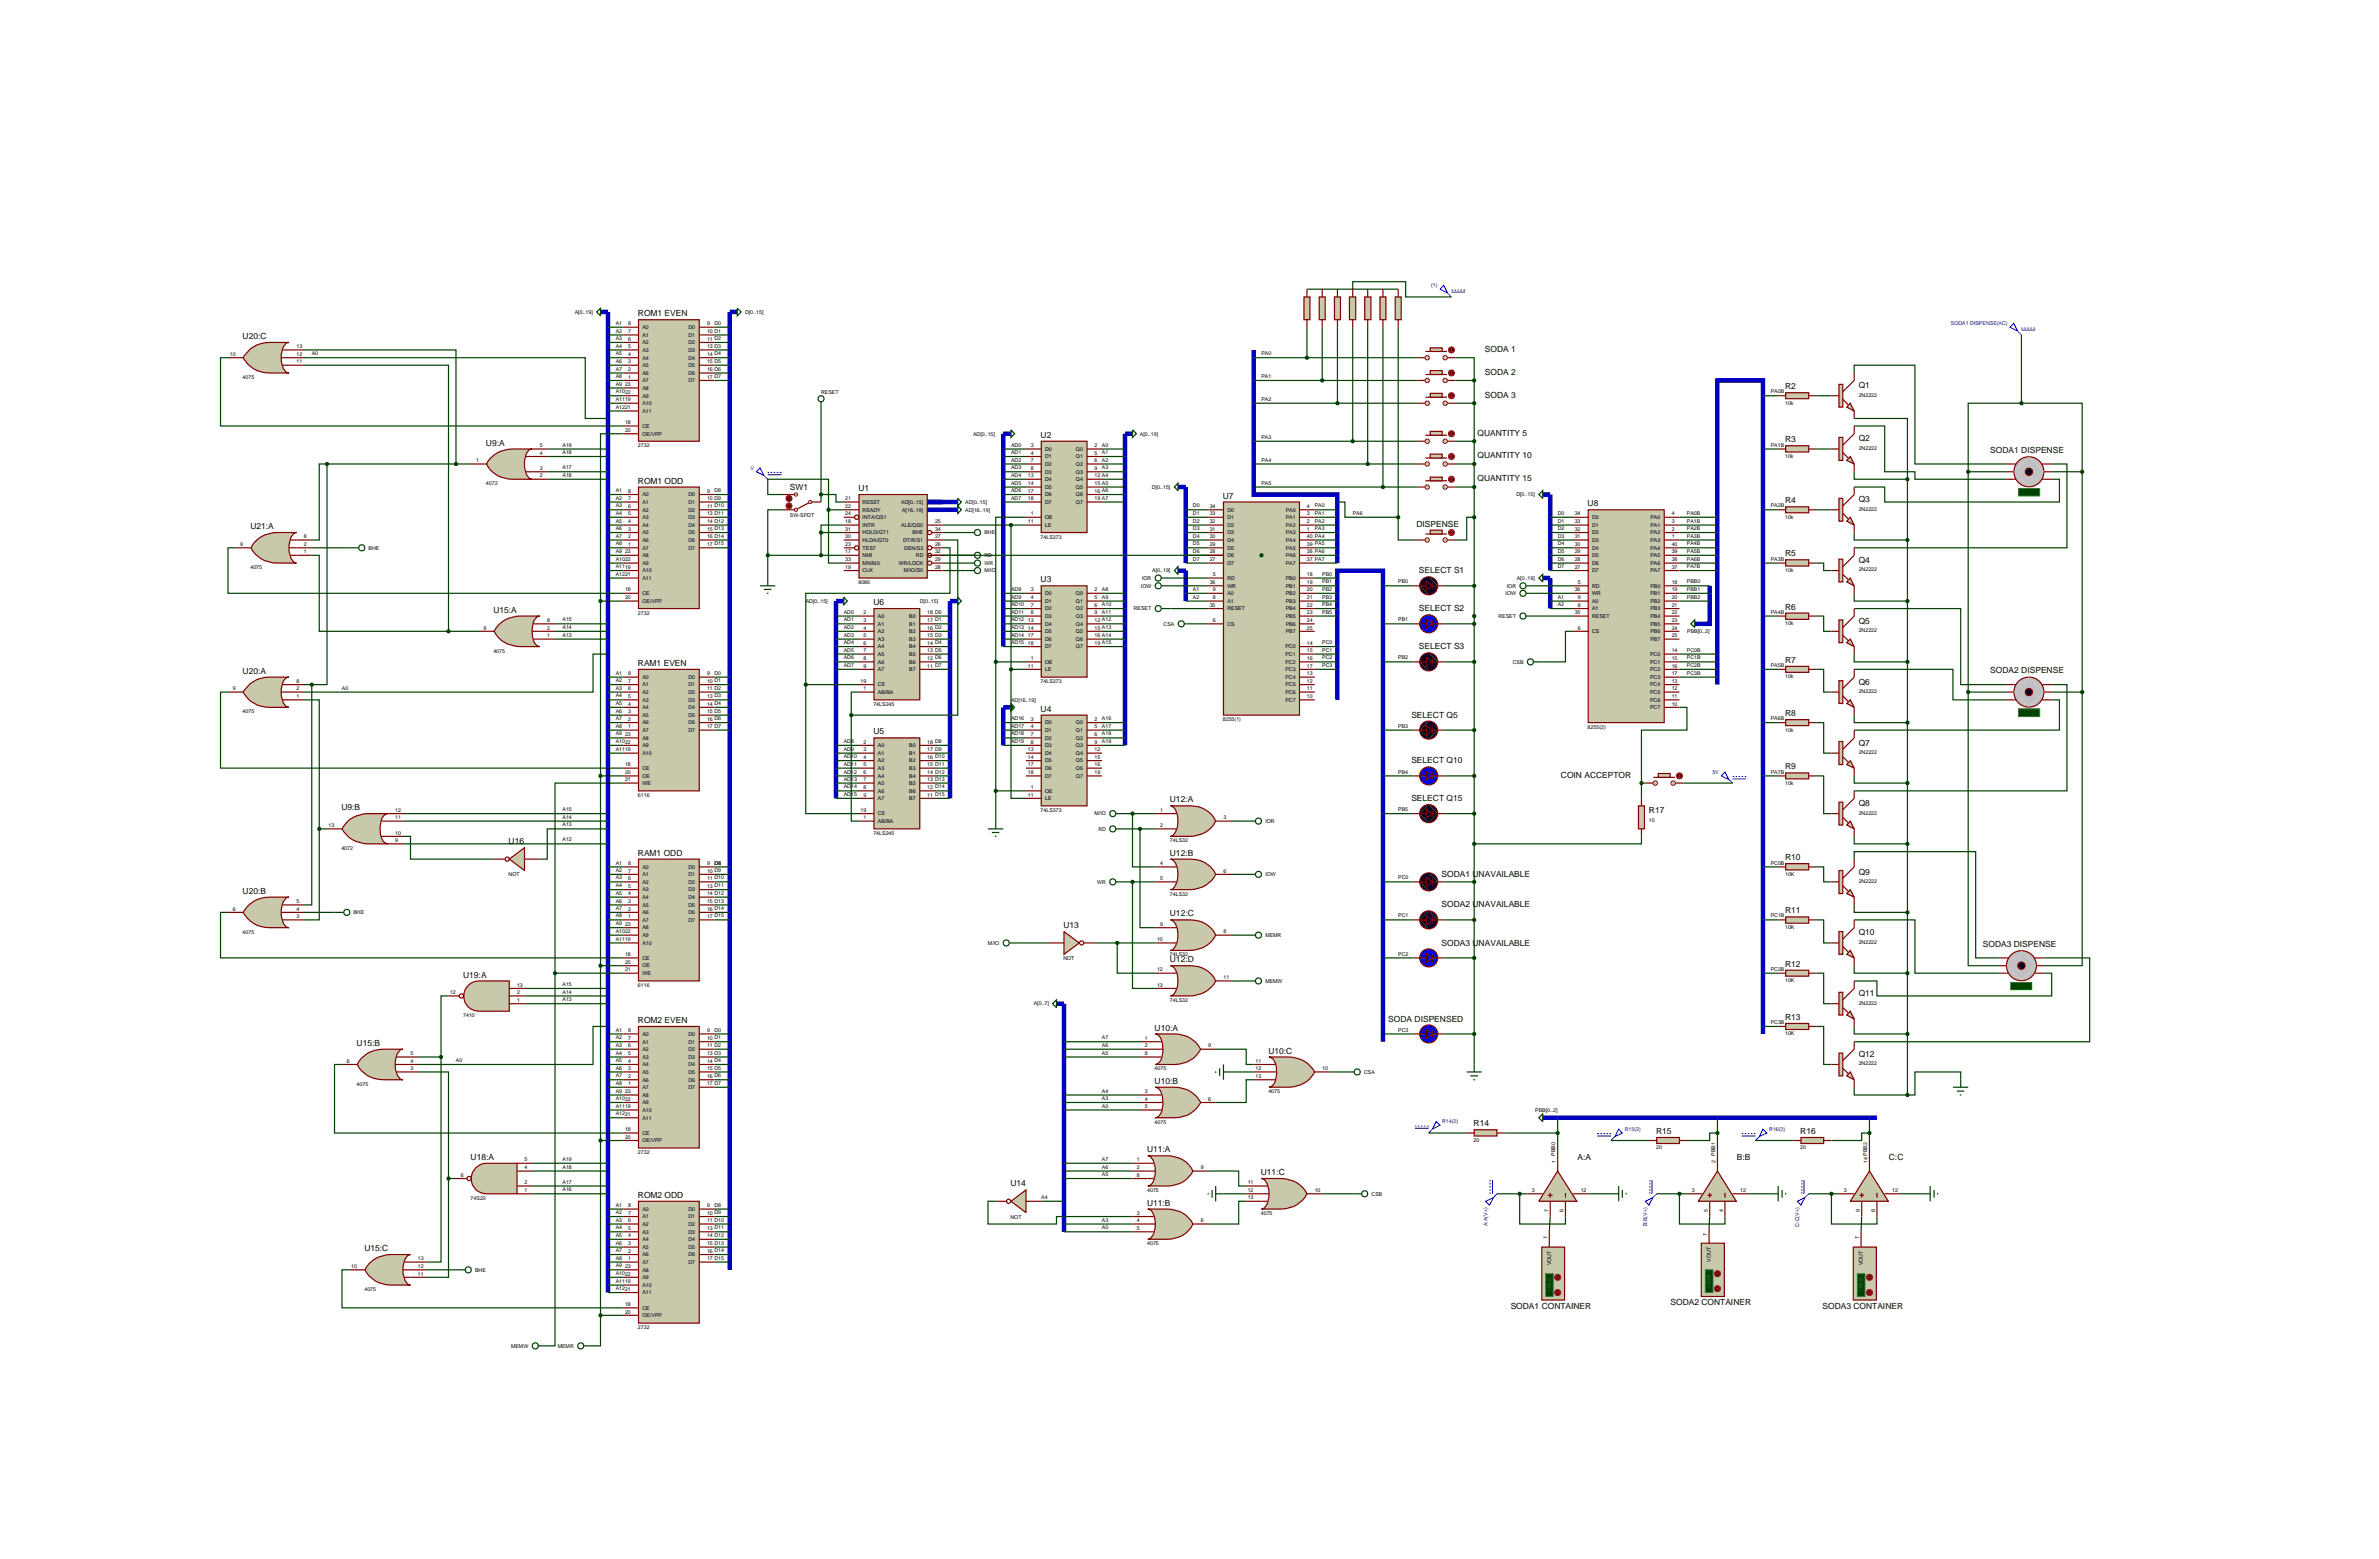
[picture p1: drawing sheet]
<svg xmlns="http://www.w3.org/2000/svg" width="795mm" height="521mm" viewBox="0 0 795 521" stroke-linecap="round" stroke-linejoin="round" font-family="sans-serif">
<defs><g id="words">
<g font-size="2.8">
<text x="213.2" y="105.7">ROM1 EVEN</text>
<text x="81.1" y="113.3">U20:C</text>
<text x="496.3" y="117.6">SODA 1</text>
<text x="496.3" y="125.2">SODA 2</text>
<text x="596.6" y="130.1">R2</text>
<text x="621.2" y="129.7">Q1</text>
<text x="496.3" y="132.9">SODA 3</text>
<text x="162.4" y="148.9">U9:A</text>
<text x="347.8" y="146.3">U2</text>
<text x="493.8" y="145.6">QUANTITY 5</text>
<text x="596.6" y="147.8">R3</text>
<text x="621.2" y="147.5">Q2</text>
<text x="493.8" y="153.2">QUANTITY 10</text>
<text x="665.2" y="151.3">SODA1 DISPENSE</text>
<text x="213.2" y="161.6">ROM1 ODD</text>
<text x="493.8" y="160.8">QUANTITY 15</text>
<text x="264" y="163.6">SW1</text>
<text x="286.9" y="164.1">U1</text>
<text x="408.7" y="166.6">U7</text>
<text x="621.2" y="167.8">Q3</text>
<text x="530.6" y="169.2">U8</text>
<text x="596.6" y="168.2">R4</text>
<text x="83.7" y="176.8">U21:A</text>
<text x="473.4" y="176">DISPENSE</text>
<text x="596.6" y="185.9">R5</text>
<text x="474.2" y="191.5">SELECT S1</text>
<text x="621.2" y="188.1">Q4</text>
<text x="347.8" y="194.6">U3</text>
<text x="291.9" y="202.2">U6</text>
<text x="596.6" y="203.7">R6</text>
<text x="164.9" y="204.7">U15:A</text>
<text x="474.2" y="204.2">SELECT S2</text>
<text x="621.2" y="208.4">Q5</text>
<text x="474.2" y="216.9">SELECT S3</text>
<text x="596.6" y="221.5">R7</text>
<text x="81.1" y="225.1">U20:A</text>
<text x="213.2" y="222.5">RAM1 EVEN</text>
<text x="665.2" y="225">SODA2 DISPENSE</text>
<text x="621.2" y="228.8">Q6</text>
<text x="347.8" y="237.8">U4</text>
<text x="471.7" y="239.8">SELECT Q5</text>
<text x="596.6" y="239.3">R8</text>
<text x="291.9" y="245.4">U5</text>
<text x="621.2" y="249.1">Q7</text>
<text x="471.7" y="255">SELECT Q10</text>
<text x="596.6" y="257.1">R9</text>
<text x="521.7" y="259.8">COIN ACCEPTOR</text>
<text x="391" y="268.1">U12:A</text>
<text x="471.7" y="267.6">SELECT Q15</text>
<text x="621.2" y="269.3">Q8</text>
<text x="114.1" y="270.7">U9:B</text>
<text x="551.1" y="271.8">R17</text>
<text x="170" y="282.1">U16</text>
<text x="213.2" y="285.9">RAM1 ODD</text>
<text x="391" y="285.9">U12:B</text>
<text x="596.6" y="287.4">R10</text>
<text x="481.8" y="293">SODA1 UNAVAILABLE</text>
<text x="621.2" y="292.2">Q9</text>
<text x="81.1" y="298.6">U20:B</text>
<text x="481.8" y="303.2">SODA2 UNAVAILABLE</text>
<text x="596.6" y="305.2">R11</text>
<text x="355.4" y="310">U13</text>
<text x="391" y="306.2">U12:C</text>
<text x="481.8" y="315.9">SODA3 UNAVAILABLE</text>
<text x="621.2" y="312.5">Q10</text>
<text x="662.7" y="316.3">SODA3 DISPENSE</text>
<text x="391" y="321.5">U12:D</text>
<text x="596.6" y="323">R12</text>
<text x="154.8" y="326.6">U19:A</text>
<text x="621.2" y="332.8">Q11</text>
<text x="213.2" y="341.8">ROM2 EVEN</text>
<text x="464" y="341.3">SODA DISPENSED</text>
<text x="596.6" y="340.8">R13</text>
<text x="385.9" y="344.3">U10:A</text>
<text x="119.2" y="349.4">U15:B</text>
<text x="423.9" y="352">U10:C</text>
<text x="621.2" y="353.1">Q12</text>
<text x="385.9" y="362.1">U10:B</text>
<text x="492.5" y="376.3">R14</text>
<text x="553.5" y="378.9">R15</text>
<text x="601.7" y="378.9">R16</text>
<text x="157.3" y="387.5">U18:A</text>
<text x="383.4" y="385">U11:A</text>
<text x="527.2" y="387.5">A:A</text>
<text x="580.5" y="387.5">B:B</text>
<text x="631.3" y="387.5">C:C</text>
<text x="421.4" y="392.6">U11:C</text>
<text x="213.2" y="400.2">ROM2 ODD</text>
<text x="337.7" y="396.4">U14</text>
<text x="383.4" y="402.8">U11:B</text>
<text x="121.8" y="418">U15:C</text>
<text x="504.9" y="437.3">SODA1 CONTAINER</text>
<text x="558.3" y="436.1">SODA2 CONTAINER</text>
<text x="609.1" y="437.3">SODA3 CONTAINER</text>
</g>
<g font-size="1.8" fill="#0000c0">
<text x="478.3" y="95.9">(1)</text>
<text x="652" y="108.6">SODA1 DISPENSE(AC)</text>
<text x="250.8" y="156.9">V</text>
<text x="572.3" y="258.5">5V</text>
<text x="482" y="375.3">R14(2)</text>
<text x="543" y="377.8">R15(2)</text>
<text x="591.3" y="377.8">R16(2)</text>
<text x="497.1" y="409.6" transform="rotate(-90 497.1 409.6)">A:A(V+)</text>
<text x="550.5" y="409.6" transform="rotate(-90 550.5 409.6)">B:B(V+)</text>
<text x="601.3" y="409.8" transform="rotate(-90 601.3 409.8)">C:C(V+)</text>
</g>
<g font-size="1.8">
<text x="192.1" y="104.8">A[0..19]</text>
<text x="249" y="104.8">D[0..15]</text>
<text x="205.8" y="108.5">A1</text>
<text x="205.8" y="111.1">A2</text>
<text x="205.8" y="113.6">A3</text>
<text x="209.9" y="108.7">8</text>
<text x="209.9" y="111.3">7</text>
<text x="209.9" y="113.8">6</text>
<text x="214.7" y="109.9">A0</text>
<text x="214.7" y="112.5">A1</text>
<text x="230.1" y="109.9">D0</text>
<text x="230.1" y="112.5">D1</text>
<text x="236.3" y="108.7">9</text>
<text x="236.3" y="111.3">10 D1</text>
<text x="236.3" y="113.8">11 D2</text>
<text x="238.8" y="108.5">D0</text>
<text x="76.8" y="118.9">10</text>
<text x="99.1" y="118.9">12</text>
<text x="99.1" y="116.3">13</text>
<text x="104.2" y="118.7">A0</text>
<text x="205.8" y="116.1">A4</text>
<text x="205.8" y="118.7">A5</text>
<text x="209.9" y="116.3">5</text>
<text x="209.9" y="118.9">4</text>
<text x="214.7" y="115">A2</text>
<text x="214.7" y="117.5">A3</text>
<text x="230.1" y="115">D2</text>
<text x="230.1" y="117.5">D3</text>
<text x="236.3" y="116.3">13 D3</text>
<text x="236.3" y="118.9">14 D4</text>
<text x="421.6" y="118.7">PA0</text>
<text x="99.1" y="121.4">11</text>
<text x="205.8" y="121.2">A6</text>
<text x="205.8" y="123.8">A7</text>
<text x="209.9" y="121.4">3</text>
<text x="209.9" y="124">2</text>
<text x="214.7" y="120.1">A4</text>
<text x="214.7" y="122.6">A5</text>
<text x="214.7" y="125.2">A6</text>
<text x="230.1" y="120.1">D4</text>
<text x="230.1" y="122.6">D5</text>
<text x="230.1" y="125.2">D6</text>
<text x="236.3" y="121.4">15 D5</text>
<text x="236.3" y="124">16 D6</text>
<text x="81.1" y="126.6">4075</text>
<text x="205.8" y="126.3">A8</text>
<text x="205.8" y="128.8">A9</text>
<text x="205.8" y="131.4">A1022</text>
<text x="208.9" y="129">23</text>
<text x="209.9" y="126.5">1</text>
<text x="214.7" y="127.7">A7</text>
<text x="214.7" y="130.2">A8</text>
<text x="230.1" y="127.7">D7</text>
<text x="236.3" y="126.5">17 D7</text>
<text x="274.4" y="131.5">RESET</text>
<text x="421.6" y="126.3">PA1</text>
<text x="591.8" y="131.4">PA0B</text>
<text x="205.8" y="133.9">A1119</text>
<text x="205.8" y="136.5">A1221</text>
<text x="214.7" y="132.8">A9</text>
<text x="214.7" y="135.3">A10</text>
<text x="214.7" y="137.9">A11</text>
<text x="421.6" y="133.9">PA2</text>
<text x="596.6" y="135.2">10k</text>
<text x="621.2" y="132.5">2N2222</text>
<text x="208.9" y="141.7">18</text>
<text x="214.7" y="142.9">CE</text>
<text x="180.4" y="149.4">5</text>
<text x="188" y="149.2">A19</text>
<text x="208.9" y="144.3">20</text>
<text x="213.2" y="149.4">2732</text>
<text x="214.7" y="145.5">OE/VPP</text>
<text x="325.2" y="145.5">AD[0..15]</text>
<text x="337.9" y="149.2">AD0</text>
<text x="344.5" y="149.4">3</text>
<text x="365.8" y="149.4">2</text>
<text x="368.3" y="149.2">A0</text>
<text x="381" y="145.5">A[0..19]</text>
<text x="421.6" y="146.6">PA3</text>
<text x="591.8" y="149.2">PA1B</text>
<text x="159.1" y="154.4">1</text>
<text x="180.4" y="151.9">4</text>
<text x="188" y="151.7">A18</text>
<text x="337.9" y="151.7">AD1</text>
<text x="337.9" y="154.2">AD2</text>
<text x="344.5" y="151.9">4</text>
<text x="344.5" y="154.4">7</text>
<text x="349.3" y="150.6">D0</text>
<text x="349.3" y="153.1">D1</text>
<text x="349.3" y="155.6">D2</text>
<text x="359.6" y="150.6">Q0</text>
<text x="359.6" y="153.1">Q1</text>
<text x="359.6" y="155.6">Q2</text>
<text x="365.8" y="151.9">5</text>
<text x="365.8" y="154.4">6</text>
<text x="368.3" y="151.7">A1</text>
<text x="368.3" y="154.2">A2</text>
<text x="421.6" y="154.2">PA4</text>
<text x="596.6" y="153">10k</text>
<text x="621.2" y="150.3">2N2222</text>
<text x="180.4" y="159.5">2</text>
<text x="180.4" y="157">3</text>
<text x="188" y="156.8">A17</text>
<text x="188" y="159.3">A18</text>
<text x="337.9" y="156.8">AD3</text>
<text x="337.9" y="159.3">AD4</text>
<text x="337.9" y="161.9">AD5</text>
<text x="343.5" y="159.5">13</text>
<text x="344.5" y="157">8</text>
<text x="349.3" y="158.2">D3</text>
<text x="349.3" y="160.7">D4</text>
<text x="359.6" y="158.2">Q3</text>
<text x="359.6" y="160.7">Q4</text>
<text x="365.8" y="157">9</text>
<text x="365.8" y="159.5">12 A4</text>
<text x="368.3" y="156.8">A3</text>
<text x="421.6" y="161.9">PA5</text>
<text x="162.4" y="162.1">4072</text>
<text x="205.8" y="164.4">A1</text>
<text x="205.8" y="166.9">A2</text>
<text x="209.9" y="164.6">8</text>
<text x="209.9" y="167.1">7</text>
<text x="214.7" y="165.8">A0</text>
<text x="230.1" y="165.8">D0</text>
<text x="236.3" y="164.6">9</text>
<text x="236.3" y="167.1">10 D9</text>
<text x="238.8" y="164.4">D8</text>
<text x="282.5" y="167.1">21</text>
<text x="337.9" y="164.4">AD6</text>
<text x="337.9" y="166.9">AD7</text>
<text x="343.5" y="162.1">14</text>
<text x="343.5" y="164.6">17</text>
<text x="343.5" y="167.1">18</text>
<text x="349.3" y="163.3">D5</text>
<text x="349.3" y="165.8">D6</text>
<text x="359.6" y="163.3">Q5</text>
<text x="359.6" y="165.8">Q6</text>
<text x="365.8" y="162.1">15 A5</text>
<text x="365.8" y="164.6">16 A6</text>
<text x="365.8" y="167.1">19 A7</text>
<text x="385" y="163.3">D[0..15]</text>
<text x="506.8" y="165.8">D[0..15]</text>
<text x="205.8" y="169.5">A3</text>
<text x="205.8" y="172">A4</text>
<text x="209.9" y="169.7">6</text>
<text x="209.9" y="172.2">5</text>
<text x="214.7" y="168.3">A1</text>
<text x="214.7" y="170.9">A2</text>
<text x="214.7" y="173.4">A3</text>
<text x="230.1" y="168.3">D1</text>
<text x="230.1" y="170.9">D2</text>
<text x="230.1" y="173.4">D3</text>
<text x="236.3" y="169.7">11 D10</text>
<text x="236.3" y="172.2">13 D11</text>
<text x="264" y="172.8">SW-SPDT</text>
<text x="282.5" y="169.7">22</text>
<text x="282.5" y="172.2">24</text>
<text x="288.3" y="170.9">READY</text>
<text x="288.3" y="168.3">RESET</text>
<text x="288.3" y="173.4">INTA/QS1</text>
<text x="301.2" y="168.3">AD[0..15]</text>
<text x="301.5" y="170.9">A[16..19]</text>
<text x="322.6" y="168.3">AD[0..15]</text>
<text x="322.6" y="170.9">AD[16..19]</text>
<text x="344.5" y="172.2">1</text>
<text x="349.3" y="168.3">D7</text>
<text x="349.3" y="173.4">OE</text>
<text x="359.6" y="168.3">Q7</text>
<text x="398.7" y="169.5">D0</text>
<text x="398.7" y="172">D1</text>
<text x="404.3" y="169.7">34</text>
<text x="404.3" y="172.2">33</text>
<text x="410.2" y="170.9">D0</text>
<text x="410.2" y="173.4">D1</text>
<text x="429.7" y="170.9">PA0</text>
<text x="429.7" y="173.4">PA1</text>
<text x="436.8" y="169.7">4</text>
<text x="436.8" y="172.2">3</text>
<text x="439.4" y="169.5">PA0</text>
<text x="439.4" y="172">PA1</text>
<text x="452.1" y="172">PA6</text>
<text x="520.6" y="172">D0</text>
<text x="526.3" y="172.2">34</text>
<text x="532.1" y="173.4">D0</text>
<text x="551.6" y="173.4">PA0</text>
<text x="558.7" y="172.2">4</text>
<text x="563.8" y="172">PA0B</text>
<text x="591.8" y="169.5">PA2B</text>
<text x="596.6" y="173.3">10k</text>
<text x="621.2" y="170.6">2N2222</text>
<text x="101.6" y="179.8">8</text>
<text x="205.8" y="174.6">A5</text>
<text x="205.8" y="177.1">A6</text>
<text x="205.8" y="179.6">A7</text>
<text x="209.9" y="174.8">4</text>
<text x="209.9" y="177.3">3</text>
<text x="209.9" y="179.8">2</text>
<text x="214.7" y="176">A4</text>
<text x="214.7" y="178.5">A5</text>
<text x="230.1" y="176">D4</text>
<text x="230.1" y="178.5">D5</text>
<text x="236.3" y="174.8">14 D12</text>
<text x="236.3" y="177.3">15 D13</text>
<text x="236.3" y="179.8">16 D14</text>
<text x="282.5" y="174.8">18</text>
<text x="282.5" y="177.3">31</text>
<text x="282.5" y="179.8">30</text>
<text x="288.3" y="176">INTR</text>
<text x="288.3" y="178.5">HOLD/GT1</text>
<text x="301.2" y="176">ALE/QS0</text>
<text x="305" y="178.5">BHE</text>
<text x="312.5" y="174.8">25</text>
<text x="312.5" y="179.8">27</text>
<text x="312.5" y="177.3">34</text>
<text x="329" y="178.5">BHE</text>
<text x="343.5" y="174.8">11</text>
<text x="347.8" y="179.9">74LS373</text>
<text x="349.3" y="176">LE</text>
<text x="398.7" y="174.6">D2</text>
<text x="398.7" y="177.1">D3</text>
<text x="398.7" y="179.6">D4</text>
<text x="404.3" y="174.8">32</text>
<text x="404.3" y="177.3">31</text>
<text x="404.3" y="179.8">30</text>
<text x="410.2" y="176">D2</text>
<text x="410.2" y="178.5">D3</text>
<text x="429.7" y="176">PA2</text>
<text x="429.7" y="178.5">PA3</text>
<text x="436.8" y="174.8">2</text>
<text x="436.8" y="177.3">1</text>
<text x="436.8" y="179.8">40 PA4</text>
<text x="439.4" y="174.6">PA2</text>
<text x="439.4" y="177.1">PA3</text>
<text x="520.6" y="174.6">D1</text>
<text x="520.6" y="177.1">D2</text>
<text x="520.6" y="179.6">D3</text>
<text x="526.3" y="174.8">33</text>
<text x="526.3" y="177.3">32</text>
<text x="526.3" y="179.8">31</text>
<text x="532.1" y="176">D1</text>
<text x="532.1" y="178.5">D2</text>
<text x="551.6" y="176">PA1</text>
<text x="551.6" y="178.5">PA2</text>
<text x="558.7" y="174.8">3</text>
<text x="558.7" y="177.3">2</text>
<text x="558.7" y="179.8">1</text>
<text x="563.8" y="174.6">PA1B</text>
<text x="563.8" y="177.1">PA2B</text>
<text x="563.8" y="179.6">PA3B</text>
<text x="80.3" y="182.4">9</text>
<text x="101.6" y="184.9">1</text>
<text x="101.6" y="182.4">2</text>
<text x="123.2" y="183.6">BHE</text>
<text x="205.8" y="182.2">A8</text>
<text x="205.8" y="184.7">A9</text>
<text x="208.9" y="184.9">23</text>
<text x="209.9" y="182.4">1</text>
<text x="214.7" y="181">A6</text>
<text x="214.7" y="183.6">A7</text>
<text x="230.1" y="181">D6</text>
<text x="230.1" y="183.6">D7</text>
<text x="236.3" y="182.4">17 D15</text>
<text x="282.5" y="184.9">17</text>
<text x="282.5" y="182.4">23</text>
<text x="288.3" y="181">HLDA/GT0</text>
<text x="288.3" y="183.6">TEST</text>
<text x="301.8" y="181">DT/R/S1</text>
<text x="302.2" y="183.6">DEN/S2</text>
<text x="312.5" y="182.4">26</text>
<text x="312.5" y="184.9">32</text>
<text x="398.7" y="182.2">D5</text>
<text x="398.7" y="184.7">D6</text>
<text x="404.3" y="182.4">29</text>
<text x="404.3" y="184.9">28</text>
<text x="410.2" y="181">D4</text>
<text x="410.2" y="183.6">D5</text>
<text x="429.7" y="181">PA4</text>
<text x="429.7" y="183.6">PA5</text>
<text x="436.8" y="182.4">39 PA5</text>
<text x="436.8" y="184.9">38 PA6</text>
<text x="520.6" y="182.2">D4</text>
<text x="520.6" y="184.7">D5</text>
<text x="526.3" y="182.4">30</text>
<text x="526.3" y="184.9">29</text>
<text x="532.1" y="181">D3</text>
<text x="532.1" y="183.6">D4</text>
<text x="551.6" y="181">PA3</text>
<text x="551.6" y="183.6">PA4</text>
<text x="558.7" y="182.4">40</text>
<text x="558.7" y="184.9">39</text>
<text x="563.8" y="182.2">PA4B</text>
<text x="563.8" y="184.7">PA5B</text>
<text x="83.7" y="190.1">4075</text>
<text x="205.8" y="187.3">A1022</text>
<text x="205.8" y="189.8">A1119</text>
<text x="214.7" y="186.1">A8</text>
<text x="214.7" y="188.7">A9</text>
<text x="214.7" y="191.2">A10</text>
<text x="282.5" y="190">19</text>
<text x="282.5" y="187.5">33</text>
<text x="288.3" y="186.1">NMI</text>
<text x="288.3" y="191.2">CLK</text>
<text x="288.3" y="188.7">MN/MX</text>
<text x="300.4" y="188.7">WR/LOCK</text>
<text x="302.1" y="191.2">M/IO/S0</text>
<text x="306.1" y="186.1">RD</text>
<text x="312.5" y="190">28</text>
<text x="312.5" y="187.5">29</text>
<text x="329" y="186.1">RD</text>
<text x="329" y="188.7">WR</text>
<text x="329" y="191.2">M/IO</text>
<text x="385.1" y="191.2">A[0..19]</text>
<text x="398.7" y="187.3">D7</text>
<text x="404.3" y="187.5">27</text>
<text x="410.2" y="186.1">D6</text>
<text x="410.2" y="188.7">D7</text>
<text x="429.7" y="186.1">PA6</text>
<text x="429.7" y="188.7">PA7</text>
<text x="436.8" y="187.5">37 PA7</text>
<text x="520.6" y="189.8">D7</text>
<text x="520.6" y="187.3">D6</text>
<text x="526.3" y="187.5">28</text>
<text x="526.3" y="190">27</text>
<text x="532.1" y="186.1">D5</text>
<text x="532.1" y="188.7">D6</text>
<text x="532.1" y="191.2">D7</text>
<text x="551.6" y="186.1">PA5</text>
<text x="551.6" y="188.7">PA6</text>
<text x="551.6" y="191.2">PA7</text>
<text x="558.7" y="187.5">38</text>
<text x="558.7" y="190">37</text>
<text x="563.8" y="187.3">PA6B</text>
<text x="563.8" y="189.8">PA7B</text>
<text x="591.8" y="187.3">PA3B</text>
<text x="596.6" y="191.1">10k</text>
<text x="621.2" y="190.9">2N2222</text>
<text x="205.8" y="192.3">A1221</text>
<text x="208.9" y="197.6">18</text>
<text x="214.7" y="193.7">A11</text>
<text x="286.9" y="195.1">8086</text>
<text x="337.9" y="197.4">AD8</text>
<text x="344.5" y="197.6">3</text>
<text x="365.8" y="197.6">2</text>
<text x="368.3" y="197.4">A8</text>
<text x="381.3" y="196.3">IOW</text>
<text x="381.7" y="193.7">IOR</text>
<text x="398.7" y="197.4">A1</text>
<text x="404.3" y="195.1">36</text>
<text x="405.3" y="192.5">5</text>
<text x="405.3" y="197.6">9</text>
<text x="410.2" y="193.7">RD</text>
<text x="410.2" y="196.3">WR</text>
<text x="429.7" y="193.7">PB0</text>
<text x="429.7" y="196.3">PB1</text>
<text x="436.8" y="192.5">18</text>
<text x="436.8" y="195.1">19</text>
<text x="436.8" y="197.6">20</text>
<text x="441.9" y="192.3">PB0</text>
<text x="441.9" y="194.9">PB1</text>
<text x="441.9" y="197.4">PB2</text>
<text x="467.3" y="194.9">PB0</text>
<text x="503.6" y="196.3">IOR</text>
<text x="506.9" y="193.7">A[0..19]</text>
<text x="526.3" y="197.6">36</text>
<text x="527.3" y="195.1">5</text>
<text x="532.1" y="196.3">RD</text>
<text x="551.6" y="196.3">PB0</text>
<text x="558.7" y="195.1">18</text>
<text x="558.7" y="197.6">19</text>
<text x="563.8" y="194.9">PBB0</text>
<text x="563.8" y="197.4">PBB1</text>
<text x="208.9" y="200.2">20</text>
<text x="214.7" y="198.8">CE</text>
<text x="214.7" y="201.4">OE/VPP</text>
<text x="269.3" y="201.4">AD[0..15]</text>
<text x="307.4" y="201.4">D[0..15]</text>
<text x="337.9" y="200">AD9</text>
<text x="337.9" y="202.5">AD10</text>
<text x="344.5" y="200.2">4</text>
<text x="344.5" y="202.7">7</text>
<text x="349.3" y="198.8">D0</text>
<text x="349.3" y="201.4">D1</text>
<text x="349.3" y="203.9">D2</text>
<text x="359.6" y="198.8">Q0</text>
<text x="359.6" y="201.4">Q1</text>
<text x="359.6" y="203.9">Q2</text>
<text x="365.8" y="200.2">5</text>
<text x="365.8" y="202.7">6</text>
<text x="368.3" y="200">A9</text>
<text x="368.3" y="202.5">A10</text>
<text x="378.9" y="203.9">RESET</text>
<text x="398.7" y="200">A2</text>
<text x="404.3" y="202.7">35</text>
<text x="405.3" y="200.2">8</text>
<text x="410.2" y="198.8">A0</text>
<text x="410.2" y="201.4">A1</text>
<text x="410.2" y="203.9">RESET</text>
<text x="429.7" y="198.8">PB2</text>
<text x="429.7" y="201.4">PB3</text>
<text x="429.7" y="203.9">PB4</text>
<text x="436.8" y="200.2">21</text>
<text x="436.8" y="202.7">22</text>
<text x="441.9" y="200">PB3</text>
<text x="441.9" y="202.5">PB4</text>
<text x="503.2" y="198.8">IOW</text>
<text x="520.6" y="202.5">A2</text>
<text x="520.6" y="200">A1</text>
<text x="527.3" y="200.2">9</text>
<text x="527.3" y="202.7">8</text>
<text x="532.1" y="198.8">WR</text>
<text x="532.1" y="201.4">A0</text>
<text x="532.1" y="203.9">A1</text>
<text x="551.6" y="198.8">PB1</text>
<text x="551.6" y="201.4">PB2</text>
<text x="551.6" y="203.9">PB3</text>
<text x="558.7" y="200.2">20</text>
<text x="558.7" y="202.7">21</text>
<text x="563.8" y="200">PBB2</text>
<text x="182.9" y="207.8">8</text>
<text x="188" y="207.6">A15</text>
<text x="213.2" y="205.3">2732</text>
<text x="282" y="205">AD0</text>
<text x="282" y="207.6">AD1</text>
<text x="288.6" y="205.2">2</text>
<text x="288.6" y="207.8">3</text>
<text x="293.4" y="206.4">A0</text>
<text x="293.4" y="209">A1</text>
<text x="303.9" y="206.4">B0</text>
<text x="303.9" y="209">B1</text>
<text x="309.9" y="205.2">18 D0</text>
<text x="309.9" y="207.8">17 D1</text>
<text x="337.9" y="205">AD11</text>
<text x="337.9" y="207.6">AD12</text>
<text x="343.5" y="207.8">13</text>
<text x="344.5" y="205.2">8</text>
<text x="349.3" y="206.4">D3</text>
<text x="349.3" y="209">D4</text>
<text x="359.6" y="206.4">Q3</text>
<text x="359.6" y="209">Q4</text>
<text x="365.8" y="205.2">9</text>
<text x="365.8" y="207.8">12 A12</text>
<text x="368.3" y="205">A11</text>
<text x="388.9" y="209">CSA</text>
<text x="405.3" y="207.8">6</text>
<text x="410.2" y="209">CS</text>
<text x="429.7" y="206.4">PB5</text>
<text x="429.7" y="209">PB6</text>
<text x="436.8" y="205.2">23</text>
<text x="436.8" y="207.8">24</text>
<text x="441.9" y="205">PB5</text>
<text x="467.3" y="207.6">PB1</text>
<text x="500.8" y="206.4">RESET</text>
<text x="526.3" y="205.2">35</text>
<text x="532.1" y="206.4">RESET</text>
<text x="551.6" y="206.4">PB4</text>
<text x="551.6" y="209">PB5</text>
<text x="558.7" y="205.2">22</text>
<text x="558.7" y="207.8">23</text>
<text x="591.8" y="205">PA4B</text>
<text x="596.6" y="208.9">10k</text>
<text x="161.6" y="210.3">9</text>
<text x="182.9" y="212.9">1</text>
<text x="182.9" y="210.3">2</text>
<text x="188" y="212.7">A13</text>
<text x="188" y="210.1">A14</text>
<text x="282" y="210.1">AD2</text>
<text x="282" y="212.7">AD3</text>
<text x="282" y="215.2">AD4</text>
<text x="288.6" y="210.3">4</text>
<text x="288.6" y="212.9">5</text>
<text x="288.6" y="215.4">6</text>
<text x="293.4" y="211.5">A2</text>
<text x="293.4" y="214.1">A3</text>
<text x="303.9" y="211.5">B2</text>
<text x="303.9" y="214.1">B3</text>
<text x="309.9" y="210.3">16 D2</text>
<text x="309.9" y="212.9">15 D3</text>
<text x="309.9" y="215.4">14 D4</text>
<text x="337.9" y="215.2">AD15</text>
<text x="337.9" y="210.1">AD13</text>
<text x="337.9" y="212.7">AD14</text>
<text x="343.5" y="210.3">14</text>
<text x="343.5" y="212.9">17</text>
<text x="343.5" y="215.4">18</text>
<text x="349.3" y="211.5">D5</text>
<text x="349.3" y="214.1">D6</text>
<text x="359.6" y="211.5">Q5</text>
<text x="359.6" y="214.1">Q6</text>
<text x="365.8" y="210.3">15 A13</text>
<text x="365.8" y="212.9">16 A14</text>
<text x="365.8" y="215.4">19 A15</text>
<text x="429.7" y="211.5">PB7</text>
<text x="436.8" y="210.3">25</text>
<text x="436.8" y="215.4">14</text>
<text x="441.9" y="215.2">PC0</text>
<text x="527.3" y="210.3">6</text>
<text x="532.1" y="211.5">CS</text>
<text x="551.6" y="211.5">PB6</text>
<text x="551.6" y="214.1">PB7</text>
<text x="558.7" y="210.3">24</text>
<text x="558.7" y="212.9">25</text>
<text x="563.9" y="211.5">PBB[0..2]</text>
<text x="621.2" y="211.2">2N2222</text>
<text x="164.9" y="218">4075</text>
<text x="282" y="217.7">AD5</text>
<text x="282" y="220.3">AD6</text>
<text x="288.6" y="217.9">7</text>
<text x="288.6" y="220.5">8</text>
<text x="293.4" y="216.6">A4</text>
<text x="293.4" y="219.1">A5</text>
<text x="293.4" y="221.7">A6</text>
<text x="303.9" y="216.6">B4</text>
<text x="303.9" y="219.1">B5</text>
<text x="303.9" y="221.7">B6</text>
<text x="309.9" y="217.9">13 D5</text>
<text x="309.9" y="220.5">12 D6</text>
<text x="344.5" y="220.5">1</text>
<text x="349.3" y="216.6">D7</text>
<text x="349.3" y="221.7">OE</text>
<text x="359.6" y="216.6">Q7</text>
<text x="429.6" y="216.6">PC0</text>
<text x="429.6" y="219.1">PC1</text>
<text x="429.6" y="221.7">PC2</text>
<text x="436.8" y="217.9">15</text>
<text x="436.8" y="220.5">16</text>
<text x="441.9" y="217.7">PC1</text>
<text x="441.9" y="220.3">PC2</text>
<text x="467.3" y="220.3">PB2</text>
<text x="505.6" y="221.7">CSB</text>
<text x="551.5" y="219.1">PC0</text>
<text x="551.5" y="221.7">PC1</text>
<text x="558.7" y="217.9">14</text>
<text x="558.7" y="220.5">15</text>
<text x="563.8" y="217.7">PC0B</text>
<text x="563.8" y="220.3">PC1B</text>
<text x="205.8" y="225.4">A1</text>
<text x="205.8" y="227.9">A2</text>
<text x="209.9" y="225.6">8</text>
<text x="214.7" y="226.8">A0</text>
<text x="230.1" y="226.8">D0</text>
<text x="236.3" y="225.6">9</text>
<text x="238.8" y="225.4">D0</text>
<text x="282" y="222.8">AD7</text>
<text x="288.6" y="223">9</text>
<text x="293.4" y="224.2">A7</text>
<text x="303.9" y="224.2">B7</text>
<text x="309.9" y="223">11 D7</text>
<text x="343.5" y="223">11</text>
<text x="349.3" y="224.2">LE</text>
<text x="429.6" y="224.2">PC3</text>
<text x="429.6" y="226.8">PC4</text>
<text x="436.8" y="223">17</text>
<text x="436.8" y="225.6">13</text>
<text x="441.9" y="222.8">PC3</text>
<text x="551.5" y="224.2">PC2</text>
<text x="551.5" y="226.8">PC3</text>
<text x="558.7" y="223">16</text>
<text x="558.7" y="225.6">17</text>
<text x="563.8" y="222.8">PC2B</text>
<text x="563.8" y="225.4">PC3B</text>
<text x="591.8" y="222.8">PA5B</text>
<text x="596.6" y="226.6">10k</text>
<text x="77.8" y="230.6">9</text>
<text x="99.1" y="233.2">1</text>
<text x="99.1" y="230.6">2</text>
<text x="99.1" y="228.1">8</text>
<text x="114.3" y="230.4">A0</text>
<text x="205.8" y="230.4">A3</text>
<text x="205.8" y="233">A4</text>
<text x="209.9" y="228.1">7</text>
<text x="209.9" y="230.6">6</text>
<text x="209.9" y="233.2">5</text>
<text x="214.7" y="229.3">A1</text>
<text x="214.7" y="231.8">A2</text>
<text x="230.1" y="229.3">D1</text>
<text x="230.1" y="231.8">D2</text>
<text x="236.3" y="228.1">10 D1</text>
<text x="236.3" y="230.6">11 D2</text>
<text x="236.3" y="233.2">13 D3</text>
<text x="287.6" y="228.1">19</text>
<text x="288.6" y="230.6">1</text>
<text x="293.4" y="229.3">CE</text>
<text x="293.4" y="231.8">AB/BA</text>
<text x="347.8" y="228.2">74LS373</text>
<text x="429.6" y="229.3">PC5</text>
<text x="429.6" y="231.8">PC6</text>
<text x="436.8" y="228.1">12</text>
<text x="436.8" y="230.6">11</text>
<text x="436.8" y="233.2">10</text>
<text x="551.5" y="229.3">PC4</text>
<text x="551.5" y="231.8">PC5</text>
<text x="558.7" y="228.1">13</text>
<text x="558.7" y="230.6">12</text>
<text x="558.7" y="233.2">11</text>
<text x="621.2" y="231.6">2N2222</text>
<text x="81.1" y="238.3">4075</text>
<text x="205.8" y="235.5">A5</text>
<text x="205.8" y="238.1">A6</text>
<text x="209.9" y="235.7">4</text>
<text x="209.9" y="238.3">3</text>
<text x="214.7" y="234.4">A3</text>
<text x="214.7" y="236.9">A4</text>
<text x="214.7" y="239.5">A5</text>
<text x="230.1" y="234.4">D3</text>
<text x="230.1" y="236.9">D4</text>
<text x="230.1" y="239.5">D5</text>
<text x="236.3" y="235.7">14 D4</text>
<text x="236.3" y="238.3">15 D5</text>
<text x="291.9" y="235.8">74LS245</text>
<text x="337.9" y="234.4">AD[16..19]</text>
<text x="429.6" y="234.4">PC7</text>
<text x="551.5" y="234.4">PC6</text>
<text x="551.5" y="236.9">PC7</text>
<text x="558.7" y="235.7">10</text>
<text x="205.8" y="240.6">A7</text>
<text x="205.8" y="243.1">A8</text>
<text x="205.8" y="245.7">A9</text>
<text x="208.9" y="245.9">23</text>
<text x="209.9" y="240.8">2</text>
<text x="209.9" y="243.3">1</text>
<text x="214.7" y="242">A6</text>
<text x="214.7" y="244.5">A7</text>
<text x="230.1" y="242">D6</text>
<text x="230.1" y="244.5">D7</text>
<text x="236.3" y="240.8">16 D6</text>
<text x="236.3" y="243.3">17 D7</text>
<text x="337.9" y="240.6">AD16</text>
<text x="337.9" y="243.1">AD17</text>
<text x="337.9" y="245.7">AD18</text>
<text x="344.5" y="240.8">3</text>
<text x="344.5" y="243.3">4</text>
<text x="344.5" y="245.9">7</text>
<text x="349.3" y="242">D0</text>
<text x="349.3" y="244.5">D1</text>
<text x="359.6" y="242">Q0</text>
<text x="359.6" y="244.5">Q1</text>
<text x="365.8" y="240.8">2</text>
<text x="365.8" y="243.3">5</text>
<text x="365.8" y="245.9">6</text>
<text x="368.3" y="240.6">A16</text>
<text x="368.3" y="243.1">A17</text>
<text x="368.3" y="245.7">A18</text>
<text x="408.7" y="240.9">8255(1)</text>
<text x="467.3" y="243.1">PB3</text>
<text x="530.6" y="243.4">8255(2)</text>
<text x="591.8" y="240.6">PA6B</text>
<text x="596.6" y="244.4">10k</text>
<text x="205.8" y="248.2">A1022</text>
<text x="205.8" y="250.8">A1119</text>
<text x="214.7" y="247.1">A8</text>
<text x="214.7" y="249.6">A9</text>
<text x="282" y="248.2">AD8</text>
<text x="282" y="250.8">AD9</text>
<text x="288.6" y="248.4">2</text>
<text x="288.6" y="251">3</text>
<text x="293.4" y="249.6">A0</text>
<text x="303.9" y="249.6">B0</text>
<text x="309.9" y="248.4">18 D8</text>
<text x="309.9" y="251">17 D9</text>
<text x="337.9" y="248.2">AD19</text>
<text x="343.5" y="251">13</text>
<text x="344.5" y="248.4">8</text>
<text x="349.3" y="247.1">D2</text>
<text x="349.3" y="249.6">D3</text>
<text x="359.6" y="247.1">Q2</text>
<text x="359.6" y="249.6">Q3</text>
<text x="365.8" y="248.4">9</text>
<text x="365.8" y="251">12</text>
<text x="368.3" y="248.2">A19</text>
<text x="621.2" y="251.9">2N2222</text>
<text x="208.9" y="256">18</text>
<text x="214.7" y="252.2">A10</text>
<text x="214.7" y="257.2">CE</text>
<text x="282" y="253.3">AD10</text>
<text x="282" y="255.8">AD11</text>
<text x="288.6" y="253.5">4</text>
<text x="288.6" y="256">5</text>
<text x="293.4" y="252.2">A1</text>
<text x="293.4" y="254.7">A2</text>
<text x="293.4" y="257.2">A3</text>
<text x="303.9" y="252.2">B1</text>
<text x="303.9" y="254.7">B2</text>
<text x="303.9" y="257.2">B3</text>
<text x="309.9" y="253.5">16 D10</text>
<text x="309.9" y="256">15 D11</text>
<text x="343.5" y="253.5">14</text>
<text x="343.5" y="256">17</text>
<text x="349.3" y="252.2">D4</text>
<text x="349.3" y="254.7">D5</text>
<text x="349.3" y="257.2">D6</text>
<text x="359.6" y="252.2">Q4</text>
<text x="359.6" y="254.7">Q5</text>
<text x="359.6" y="257.2">Q6</text>
<text x="365.8" y="253.5">15</text>
<text x="365.8" y="256">16</text>
<text x="208.9" y="258.6">20</text>
<text x="208.9" y="261">21</text>
<text x="214.7" y="259.8">OE</text>
<text x="214.7" y="262.2">WE</text>
<text x="282" y="258.4">AD12</text>
<text x="282" y="260.8">AD13</text>
<text x="282" y="263.4">AD14</text>
<text x="288.6" y="258.6">6</text>
<text x="288.6" y="261">7</text>
<text x="288.6" y="263.6">8</text>
<text x="293.4" y="259.8">A4</text>
<text x="293.4" y="262.2">A5</text>
<text x="303.9" y="259.8">B4</text>
<text x="303.9" y="262.2">B5</text>
<text x="309.9" y="258.6">14 D12</text>
<text x="309.9" y="261">13 D13</text>
<text x="309.9" y="263.6">12 D14</text>
<text x="343.5" y="258.6">18</text>
<text x="344.5" y="263.6">1</text>
<text x="349.3" y="259.8">D7</text>
<text x="359.6" y="259.8">Q7</text>
<text x="365.8" y="258.6">19</text>
<text x="467.3" y="258.4">PB4</text>
<text x="591.8" y="258.4">PA7B</text>
<text x="596.6" y="262.2">10k</text>
<text x="213.2" y="266.2">6116</text>
<text x="282" y="265.9">AD15</text>
<text x="288.6" y="266.1">9</text>
<text x="293.4" y="264.8">A6</text>
<text x="293.4" y="267.3">A7</text>
<text x="303.9" y="264.8">B6</text>
<text x="303.9" y="267.3">B7</text>
<text x="309.9" y="266.1">11 D15</text>
<text x="343.5" y="266.1">11</text>
<text x="349.3" y="264.8">OE</text>
<text x="349.3" y="267.3">LE</text>
<text x="132.1" y="273.7">11</text>
<text x="132.1" y="271.2">12</text>
<text x="188" y="271">A15</text>
<text x="188" y="273.5">A14</text>
<text x="287.6" y="271.2">19</text>
<text x="288.6" y="273.7">1</text>
<text x="293.4" y="272.4">CE</text>
<text x="293.4" y="274.9">AB/BA</text>
<text x="347.8" y="271.2">74LS373</text>
<text x="365.8" y="272.4">M/IO</text>
<text x="387.7" y="271.2">1</text>
<text x="408.9" y="273.7">3</text>
<text x="422.9" y="274.9">IOR</text>
<text x="467.3" y="271">PB5</text>
<text x="551.1" y="274.6">10</text>
<text x="621.2" y="272.1">2N2222</text>
<text x="109.8" y="276.3">13</text>
<text x="132.1" y="281.3">9</text>
<text x="132.1" y="278.8">10</text>
<text x="188" y="281.1">A12</text>
<text x="188" y="276.1">A13</text>
<text x="291.9" y="278.9">74LS245</text>
<text x="367.1" y="277.5">RD</text>
<text x="387.7" y="276.3">2</text>
<text x="391" y="281.4">74LS32</text>
<text x="114.1" y="283.9">4072</text>
<text x="170" y="292.8">NOT</text>
<text x="205.8" y="288.8">A1</text>
<text x="205.8" y="291.3">A2</text>
<text x="205.8" y="293.8">A3</text>
<text x="209.9" y="289">8</text>
<text x="209.9" y="291.5">7</text>
<text x="209.9" y="294">6</text>
<text x="214.7" y="290.2">A0</text>
<text x="214.7" y="292.7">A1</text>
<text x="230.1" y="290.2">D0</text>
<text x="230.1" y="292.7">D1</text>
<text x="236.3" y="289">9</text>
<text x="236.3" y="291.5">10 D9</text>
<text x="236.3" y="294">11 D10</text>
<text x="238.8" y="288.8">D8</text>
<text x="387.7" y="289">4</text>
<text x="387.7" y="294">5</text>
<text x="408.9" y="291.5">6</text>
<text x="422.9" y="292.7">IOW</text>
<text x="467.3" y="293.8">PC0</text>
<text x="591.8" y="288.8">PC0B</text>
<text x="596.6" y="292.6">10K</text>
<text x="205.8" y="296.4">A4</text>
<text x="205.8" y="298.9">A5</text>
<text x="209.9" y="296.6">5</text>
<text x="209.9" y="299.1">4</text>
<text x="214.7" y="295.2">A2</text>
<text x="214.7" y="297.8">A3</text>
<text x="230.1" y="295.2">D2</text>
<text x="230.1" y="297.8">D3</text>
<text x="236.3" y="296.6">13 D11</text>
<text x="236.3" y="299.1">14 D12</text>
<text x="366.7" y="295.2">WR</text>
<text x="391" y="299.2">74LS32</text>
<text x="621.2" y="295">2N2222</text>
<text x="77.8" y="304.2">6</text>
<text x="99.1" y="304.2">4</text>
<text x="99.1" y="301.7">5</text>
<text x="118.1" y="305.4">BHE</text>
<text x="205.8" y="301.5">A6</text>
<text x="205.8" y="304">A7</text>
<text x="209.9" y="301.7">3</text>
<text x="209.9" y="304.2">2</text>
<text x="214.7" y="300.3">A4</text>
<text x="214.7" y="302.9">A5</text>
<text x="214.7" y="305.4">A6</text>
<text x="230.1" y="300.3">D4</text>
<text x="230.1" y="302.9">D5</text>
<text x="230.1" y="305.4">D6</text>
<text x="236.3" y="301.7">15 D13</text>
<text x="236.3" y="304.2">16 D14</text>
<text x="81.1" y="311.9">4075</text>
<text x="99.1" y="306.7">3</text>
<text x="205.8" y="306.5">A8</text>
<text x="205.8" y="309.1">A9</text>
<text x="205.8" y="311.6">A1022</text>
<text x="208.9" y="309.3">23</text>
<text x="209.9" y="306.7">1</text>
<text x="214.7" y="307.9">A7</text>
<text x="214.7" y="310.5">A8</text>
<text x="230.1" y="307.9">D7</text>
<text x="236.3" y="306.7">17 D15</text>
<text x="387.7" y="309.3">9</text>
<text x="408.9" y="311.8">8</text>
<text x="467.3" y="306.5">PC1</text>
<text x="591.8" y="306.5">PC1B</text>
<text x="596.6" y="310.4">10K</text>
<text x="205.8" y="314.2">A1119</text>
<text x="214.7" y="313">A9</text>
<text x="214.7" y="315.6">A10</text>
<text x="330.2" y="315.6">M/IO</text>
<text x="386.7" y="314.4">10</text>
<text x="422.9" y="313">MEMR</text>
<text x="621.2" y="315.3">2N2222</text>
<text x="208.9" y="319.4">18</text>
<text x="208.9" y="322">20</text>
<text x="214.7" y="320.6">CE</text>
<text x="214.7" y="323.2">OE</text>
<text x="355.4" y="320.8">NOT</text>
<text x="391" y="319.5">74LS32</text>
<text x="467.3" y="319.2">PC2</text>
<text x="172.8" y="329.6">13</text>
<text x="188" y="329.4">A15</text>
<text x="208.9" y="324.5">21</text>
<text x="213.2" y="329.7">6116</text>
<text x="214.7" y="325.7">WE</text>
<text x="386.7" y="324.5">12</text>
<text x="386.7" y="329.6">13</text>
<text x="408.9" y="327.1">11</text>
<text x="422.9" y="328.3">MEMW</text>
<text x="591.8" y="324.3">PC2B</text>
<text x="596.6" y="328.1">10K</text>
<text x="150.4" y="332.1">12</text>
<text x="172.8" y="334.7">1</text>
<text x="172.8" y="332.1">2</text>
<text x="188" y="331.9">A14</text>
<text x="188" y="334.5">A13</text>
<text x="345.5" y="335.9">A[0..7]</text>
<text x="391" y="334.7">74LS32</text>
<text x="621.2" y="335.6">2N2222</text>
<text x="154.8" y="339.8">7410</text>
<text x="205.8" y="344.6">A1</text>
<text x="205.8" y="347.2">A2</text>
<text x="209.9" y="344.8">8</text>
<text x="209.9" y="347.4">7</text>
<text x="214.7" y="346">A0</text>
<text x="230.1" y="346">D0</text>
<text x="236.3" y="344.8">9</text>
<text x="236.3" y="347.4">10 D1</text>
<text x="238.8" y="344.6">D0</text>
<text x="368.3" y="347.2">A7</text>
<text x="382.6" y="347.4">1</text>
<text x="467.3" y="344.6">PC3</text>
<text x="591.8" y="342.1">PC3B</text>
<text x="596.6" y="345.9">10K</text>
<text x="137.2" y="352.5">5</text>
<text x="205.8" y="349.7">A3</text>
<text x="205.8" y="352.3">A4</text>
<text x="209.9" y="349.9">6</text>
<text x="209.9" y="352.5">5</text>
<text x="214.7" y="348.6">A1</text>
<text x="214.7" y="351.1">A2</text>
<text x="214.7" y="353.7">A3</text>
<text x="230.1" y="348.6">D1</text>
<text x="230.1" y="351.1">D2</text>
<text x="230.1" y="353.7">D3</text>
<text x="236.3" y="349.9">11 D2</text>
<text x="236.3" y="352.5">13 D3</text>
<text x="368.3" y="349.7">A6</text>
<text x="368.3" y="352.3">A5</text>
<text x="382.6" y="349.9">2</text>
<text x="382.6" y="352.5">8</text>
<text x="403.8" y="349.9">9</text>
<text x="115.9" y="355">6</text>
<text x="137.2" y="357.5">3</text>
<text x="137.2" y="355">4</text>
<text x="152.4" y="354.8">A0</text>
<text x="205.8" y="354.8">A5</text>
<text x="205.8" y="357.3">A6</text>
<text x="205.8" y="359.9">A7</text>
<text x="209.9" y="355">4</text>
<text x="209.9" y="357.5">3</text>
<text x="214.7" y="356.2">A4</text>
<text x="214.7" y="358.7">A5</text>
<text x="230.1" y="356.2">D4</text>
<text x="230.1" y="358.7">D5</text>
<text x="236.3" y="355">14 D4</text>
<text x="236.3" y="357.5">15 D5</text>
<text x="385.9" y="357.6">4075</text>
<text x="419.6" y="355">11</text>
<text x="419.6" y="357.5">12</text>
<text x="441.9" y="357.5">10</text>
<text x="455.9" y="358.7">CSA</text>
<text x="621.2" y="355.9">2N2222</text>
<text x="119.2" y="362.7">4075</text>
<text x="205.8" y="362.4">A8</text>
<text x="205.8" y="365">A9</text>
<text x="208.9" y="365.2">23</text>
<text x="209.9" y="360.1">2</text>
<text x="209.9" y="362.6">1</text>
<text x="214.7" y="361.3">A6</text>
<text x="214.7" y="363.8">A7</text>
<text x="230.1" y="361.3">D6</text>
<text x="230.1" y="363.8">D7</text>
<text x="236.3" y="360.1">16 D6</text>
<text x="236.3" y="362.6">17 D7</text>
<text x="368.3" y="365">A4</text>
<text x="382.6" y="365.2">3</text>
<text x="419.6" y="360.1">13</text>
<text x="423.9" y="365.2">4075</text>
<text x="205.8" y="367.5">A1022</text>
<text x="205.8" y="370">A1119</text>
<text x="214.7" y="366.4">A8</text>
<text x="214.7" y="368.9">A9</text>
<text x="214.7" y="371.4">A10</text>
<text x="368.3" y="367.5">A3</text>
<text x="368.3" y="370">A0</text>
<text x="382.6" y="367.7">4</text>
<text x="382.6" y="370.2">5</text>
<text x="403.8" y="367.7">6</text>
<text x="513.1" y="371.4">PBB[0..2]</text>
<text x="205.8" y="372.6">A1221</text>
<text x="208.9" y="377.9">18</text>
<text x="214.7" y="374">A11</text>
<text x="385.9" y="375.4">4075</text>
<text x="208.9" y="380.4">20</text>
<text x="214.7" y="379.1">CE</text>
<text x="214.7" y="381.6">OE/VPP</text>
<text x="492.5" y="381.5">20</text>
<text x="553.5" y="384">20</text>
<text x="601.7" y="384">20</text>
<text x="175.3" y="388">5</text>
<text x="188" y="387.8">A19</text>
<text x="213.2" y="385.5">2732</text>
<text x="368.3" y="387.8">A7</text>
<text x="380" y="388">1</text>
<text x="519.8" y="386.1" transform="rotate(-90 519.8 386.1)">PBB0</text>
<text x="520" y="388.6" transform="rotate(-90 520 388.6)">1</text>
<text x="573.2" y="386.1" transform="rotate(-90 573.2 386.1)">PBB1</text>
<text x="573.4" y="388.6" transform="rotate(-90 573.4 388.6)">2</text>
<text x="624.2" y="388.6" transform="rotate(-90 624.2 388.6)">14 PBB2</text>
<text x="154" y="393.1">6</text>
<text x="175.3" y="395.6">2</text>
<text x="175.3" y="390.6">4</text>
<text x="188" y="390.4">A18</text>
<text x="188" y="395.4">A17</text>
<text x="368.3" y="390.4">A6</text>
<text x="368.3" y="392.9">A5</text>
<text x="380" y="390.6">2</text>
<text x="380" y="393.1">8</text>
<text x="401.3" y="390.6">9</text>
<text x="417" y="395.6">11</text>
<text x="157.3" y="400.8">74S20</text>
<text x="175.3" y="398.2">1</text>
<text x="188" y="398">A16</text>
<text x="348" y="400.5">A4</text>
<text x="383.4" y="398.2">4075</text>
<text x="417" y="398.2">12</text>
<text x="417" y="400.7">13</text>
<text x="439.4" y="398.2">10</text>
<text x="458.4" y="399.4">CSB</text>
<text x="512" y="398.2">3</text>
<text x="528.3" y="398.2">12</text>
<text x="565.4" y="398.2">3</text>
<text x="581.6" y="398.2">12</text>
<text x="616.2" y="398.2">3</text>
<text x="632.4" y="398.2">12</text>
<text x="205.8" y="403.1">A1</text>
<text x="205.8" y="405.6">A2</text>
<text x="209.9" y="403.3">8</text>
<text x="209.9" y="405.8">7</text>
<text x="214.7" y="404.5">A0</text>
<text x="214.7" y="407">A1</text>
<text x="230.1" y="404.5">D0</text>
<text x="230.1" y="407">D1</text>
<text x="236.3" y="403.3">9</text>
<text x="236.3" y="405.8">10 D9</text>
<text x="238.8" y="403.1">D8</text>
<text x="337.7" y="407.1">NOT</text>
<text x="380" y="405.8">3</text>
<text x="421.4" y="405.9">4075</text>
<text x="517.5" y="404.9" transform="rotate(-90 517.5 404.9)">7</text>
<text x="522.6" y="404.9" transform="rotate(-90 522.6 404.9)">6</text>
<text x="570.8" y="404.9" transform="rotate(-90 570.8 404.9)">5</text>
<text x="575.9" y="404.9" transform="rotate(-90 575.9 404.9)">4</text>
<text x="621.6" y="404.9" transform="rotate(-90 621.6 404.9)">9</text>
<text x="626.7" y="404.9" transform="rotate(-90 626.7 404.9)">8</text>
<text x="205.8" y="408.1">A3</text>
<text x="205.8" y="410.7">A4</text>
<text x="205.8" y="413.2">A5</text>
<text x="209.9" y="408.3">6</text>
<text x="209.9" y="410.9">5</text>
<text x="209.9" y="413.4">4</text>
<text x="214.7" y="409.5">A2</text>
<text x="214.7" y="412.1">A3</text>
<text x="230.1" y="409.5">D2</text>
<text x="230.1" y="412.1">D3</text>
<text x="236.3" y="408.3">11 D10</text>
<text x="236.3" y="410.9">13 D11</text>
<text x="236.3" y="413.4">14 D12</text>
<text x="368.3" y="408.1">A3</text>
<text x="368.3" y="410.7">A0</text>
<text x="380" y="408.3">4</text>
<text x="380" y="410.9">5</text>
<text x="401.3" y="408.3">6</text>
<text x="517.2" y="414" transform="rotate(-90 517.2 414)">7</text>
<text x="570.6" y="412.8" transform="rotate(-90 570.6 412.8)">7</text>
<text x="621.4" y="414" transform="rotate(-90 621.4 414)">7</text>
<text x="205.8" y="415.8">A6</text>
<text x="205.8" y="418.3">A7</text>
<text x="209.9" y="416">3</text>
<text x="209.9" y="418.5">2</text>
<text x="214.7" y="414.6">A4</text>
<text x="214.7" y="417.2">A5</text>
<text x="214.7" y="419.7">A6</text>
<text x="230.1" y="414.6">D4</text>
<text x="230.1" y="417.2">D5</text>
<text x="230.1" y="419.7">D6</text>
<text x="236.3" y="416">15 D13</text>
<text x="236.3" y="418.5">16 D14</text>
<text x="383.4" y="416">4075</text>
<text x="117.4" y="423.6">10</text>
<text x="139.7" y="423.6">12</text>
<text x="139.7" y="421">13</text>
<text x="158.8" y="424.8">BHE</text>
<text x="205.8" y="420.8">A8</text>
<text x="205.8" y="423.4">A9</text>
<text x="205.8" y="425.9">A1022</text>
<text x="208.9" y="423.6">23</text>
<text x="209.9" y="421">1</text>
<text x="214.7" y="422.2">A7</text>
<text x="214.7" y="424.8">A8</text>
<text x="230.1" y="422.2">D7</text>
<text x="236.3" y="421">17 D15</text>
<text x="518.4" y="422.7" transform="rotate(-90 518.4 422.7)">VOUT</text>
<text x="571.8" y="421.5" transform="rotate(-90 571.8 421.5)">VOUT</text>
<text x="622.6" y="422.7" transform="rotate(-90 622.6 422.7)">VOUT</text>
<text x="121.8" y="431.3">4075</text>
<text x="139.7" y="426.1">11</text>
<text x="205.8" y="431">A1221</text>
<text x="205.8" y="428.5">A1119</text>
<text x="214.7" y="427.3">A9</text>
<text x="214.7" y="429.9">A10</text>
<text x="208.9" y="436.3">18</text>
<text x="214.7" y="432.4">A11</text>
<text x="214.7" y="437.5">CE</text>
<text x="208.9" y="438.8">20</text>
<text x="213.2" y="444">2732</text>
<text x="214.7" y="440">OE/VPP</text>
<text x="170.8" y="450.2">MEMW</text>
<text x="186.4" y="450.2">MEMR</text>
</g>
<g font-size="1.8" fill="#008000">
<text x="675.9" y="165">+88.8</text>
<text x="675.9" y="238.7">+88.8</text>
<text x="673.4" y="330">+88.8</text>
</g>
<g font-size="1.8" fill="#0f0">
<text x="518.4" y="431.5" transform="rotate(-90 518.4 431.5)">120.0</text>
<text x="571.8" y="430.2" transform="rotate(-90 571.8 430.2)">120.0</text>
<text x="622.6" y="431.5" transform="rotate(-90 622.6 431.5)">170.0</text>
</g>
</g></defs>
<g fill="none" stroke="#0000c0" stroke-width="1.5" stroke-linecap="butt">
<path d="M203.2 104.2v327.6M243.9 104.2v320M419 116.9v48.3h28v22.9M335.3 144.9v71.1M376 144.9v104.1M289.6 167.7h27.9M292.1 170.3h25.4M396.3 162.7v25.4M518.1 165.2v25.4M396.3 190.6v10.2M518.1 193.1v10.2M571.4 195.7v12.7h-2.5"/>
<path d="M279.4 200.8v65.9M317.5 200.8v65.9M335.3 236.3v12.7M447 233.8v-43.2h15.2v157.4M574 228.7v-101.6h15.2v218.3M355.6 335.3v76.2M518.1 373.4h109.2"/>
</g>
<g fill="none" stroke="#004000" stroke-width=".4">
<path d="M436.8 96.6h30.5M452.1 96.6v-2.5h17.7v5.1h15.3M76.2 119.5h-2.5v22.8h134.6M101.6 119.5h94v20.3h7.6M101.6 116.9h50.8v38.1M203.2 119.5h5.1M203.2 109.3h5.1M203.2 111.9h5.1M203.2 114.4h5.1M203.2 116.9h5.1M238.8 119.5h5.1M238.8 109.3h5.1"/>
<path d="M238.8 111.9h5.1M238.8 114.4h5.1M238.8 116.9h5.1M419 119.5h54.7M436.8 109.3v10.2M441.9 109.3v17.8M447 109.3v25.4M452.1 109.3v38.1M457.1 109.3v45.7M462.2 109.3v53.4M467.3 109.3v63.5M486.4 119.5h6.3v7.6"/>
<path d="M675.6 111.9v22.8M101.6 122h48.3v88.9M203.2 132.2h5.1M203.2 127.1h5.1M203.2 134.7h5.1M203.2 122h5.1M203.2 124.6h5.1M203.2 129.6h5.1M203.2 137.3h5.1M238.8 127.1h5.1M238.8 122h5.1M238.8 124.6h5.1"/>
<path d="M274.4 137.3v30.4M419 127.1h54.7M419 134.7h54.7M486.4 127.1h6.3M486.4 134.7h6.3M492.7 127.1v228.5M589.2 132.2h5.1M607 132.2h5.1M619.7 124.6v-2.6h20.3v33h30.5M619.7 139.8h17.8v20.3M675.6 134.7h-17.8v22.9M675.6 134.7h20.3v22.9"/>
<path d="M109.3 155v73.7h-5.1M109.3 155h-2.6v25.4h-2.5M109.3 155h48.2M182.9 150h20.3M182.9 152.5h20.3M182.9 157.6h20.3M208.3 144.9h-7.6v55.9M335.3 150h7.6M335.3 152.5h7.6M335.3 155h7.6M335.3 157.6h7.6M368.3 150h7.7"/>
<path d="M368.3 152.5h7.7M368.3 155h7.7M368.3 157.6h7.7M419 155h54.7M419 147.4h54.7M486.4 155h6.3M486.4 147.4h6.3M589.2 150h5.1M607 150h5.1M619.7 142.3h10.2v15.3h10.1v2.5h30.5M619.7 157.6v2.5h17.8M657.8 157.6h12.7"/>
<path d="M657.8 157.6v73.6M685.7 155h5.1v28h-71.1M685.7 157.6h10.2M695.9 157.6v73.6M182.9 160.1h20.3M203.2 177.9h5.1M203.2 170.3h5.1M203.2 175.4h5.1M203.2 165.2h5.1M203.2 167.7h5.1M203.2 172.8h5.1M238.8 177.9h5.1"/>
<path d="M238.8 170.3h5.1M238.8 175.4h5.1M238.8 165.2h5.1M238.8 167.7h5.1M238.8 172.8h5.1M261.7 165.2h-5.1v-5.1h20.3v10.2M261.7 170.3h-5.1v15.2M274.4 165.2h5v2.5h2.6M274.4 177.9v7.6M274.4 177.9h7.6M276.9 170.3v17.8h5.1M276.9 170.3h5.1"/>
<path d="M282 175.4h-7.6v2.5M292.1 170.3h-2.5v15.2h132M315 177.9h7.6M315 175.4h27.9M335.3 160.1h7.6M335.3 162.7h7.6M335.3 165.2h7.6M335.3 167.7h7.6M337.9 175.4v91.3h5M342.9 172.8h-10.1v48.3M368.3 160.1h7.7M368.3 162.7h7.7"/>
<path d="M368.3 165.2h7.7M368.3 167.7h7.7M396.3 177.9h7.5M396.3 170.3h7.5M396.3 175.4h7.5M396.3 172.8h7.5M419 162.7h54.7M439.4 177.9h7.6M439.4 170.3h7.6M439.4 175.4h7.6M439.4 172.8h7.6M447 167.7h2.5v5.1h17.8"/>
<path d="M467.3 172.8v7.6h6.4M486.4 162.7h6.3M492.7 172.8h-2.5v7.6h-3.8M518.1 177.9h7.6M518.1 175.4h7.6M518.1 172.8h7.6M561.3 177.9h12.7M561.3 175.4h12.7M561.3 172.8h12.7M589.2 170.3h5.1M607 170.3h5.1M619.7 177.9v2.5h17.8"/>
<path d="M637.5 160.1v205.7M685.7 160.1h2.6v7.6h-58.4v-5h-10.2M78.8 183h-2.6v15.2h132.1M104.2 185.5h2.5v25.4h43.2M104.2 183h12.7M203.2 185.5h5.1M203.2 188.1h5.1M203.2 190.6h5.1M203.2 180.4h5.1M203.2 183h5.1M203.2 193.1h5.1M238.8 180.4h5.1"/>
<path d="M238.8 183h5.1M256.6 185.5h25.4M256.6 185.5v7.6M315 183h2.5v15.2h-48.2v30.5M315 180.4h5.1v58.5h-35.6M315 185.5h7.6M315 188.1h7.6M315 190.6h7.6M335.3 198.2h7.6M368.3 198.2h7.7M391.2 193.1h12.6M391.2 195.7h12.6"/>
<path d="M396.3 185.5h7.5M396.3 198.2h7.5M396.3 188.1h7.5M396.3 180.4h7.5M396.3 183h7.5M439.4 185.5h7.6M439.4 198.2h7.6M439.4 188.1h7.6M439.4 180.4h7.6M439.4 183h7.6M439.4 193.1h7.6M439.4 195.7h7.6"/>
<path d="M462.2 195.7h10.2M482.5 195.7h10.2M513 198.2h12.7M513 195.7h12.7M518.1 185.5h7.6M518.1 188.1h7.6M518.1 190.6h7.6M518.1 180.4h7.6M518.1 183h7.6M561.3 185.5h12.7M561.3 198.2h10.1M561.3 188.1h12.7"/>
<path d="M561.3 190.6h12.7M561.3 180.4h12.7M561.3 183h12.7M561.3 195.7h10.1M589.2 188.1h5.1M607 188.1h2.5v2.5h2.6M619.7 198.2v2.6h17.8M149.9 210.9h10.2M185.5 208.4h17.7M185.5 210.9h17.7M185.5 213.5h17.7M200.7 200.8h7.6"/>
<path d="M200.7 200.8v238.6M203.2 218.5h-5v12.7h-96.6M279.4 205.8h7.7M279.4 208.4h7.7M279.4 210.9h7.7M279.4 213.5h7.7M279.4 216h7.7M279.4 218.5h7.7M312.5 205.8h5M312.5 208.4h5M312.5 210.9h5M312.5 213.5h5"/>
<path d="M312.5 216h5M312.5 218.5h5M335.3 205.8h7.6M335.3 208.4h7.6M335.3 210.9h7.6M335.3 213.5h7.6M335.3 216h7.6M335.3 200.8h7.6M335.3 203.3h7.6M368.3 205.8h7.7M368.3 208.4h7.7M368.3 210.9h7.7"/>
<path d="M368.3 213.5h7.7M368.3 216h7.7M368.3 200.8h7.7M368.3 203.3h7.7M391.2 203.3h12.6M396.3 200.8h7.5M398.7 208.4h5.1M439.4 205.8h7.6M439.4 216h7.6M439.4 218.5h7.6M439.4 200.8h7.6M439.4 203.3h7.6"/>
<path d="M462.2 208.4h10.2M482.5 208.4h10.2M513 205.8h12.7M518.1 200.8h7.6M518.1 203.3h7.6M525.7 210.9h-2.5v10.2h-7.6M561.3 218.5h12.7M561.3 200.8h10.1M589.2 205.8h5.1M607 205.8h2.5v5.1h2.6M619.7 218.5v2.6h17.8M619.7 203.3h35.6v25.4h15.2"/>
<path d="M76.2 231.2h-2.5v25.4h134.6M101.6 233.8h5.1v43.1M101.6 228.7h2.6M104.2 228.7v73.6h-2.6M203.2 228.7h5.1M203.2 231.2h5.1M203.2 226.2h5.1M203.2 233.8h5.1M203.2 236.3h5.1M203.2 238.9h5.1M238.8 228.7h5.1M238.8 231.2h5.1"/>
<path d="M238.8 226.2h5.1M238.8 233.8h5.1M238.8 236.3h5.1M238.8 238.9h5.1M269.3 228.7v43.1h17.8M269.3 228.7h17.8M279.4 223.6h7.7M279.4 221.1h7.7M284.5 238.9v35.4h2.6M287.1 231.2h-2.6v7.7M312.5 223.6h5M312.5 221.1h5"/>
<path d="M332.8 221.1v53.2M332.8 221.1h10.1M337.9 223.6h5M439.4 223.6h7.6M439.4 221.1h7.6M462.2 221.1h10.2M482.5 221.1h10.2M561.3 236.3h2.5v7.6h-15.2v17.7M561.3 223.6h12.7M561.3 221.1h12.7M561.3 226.2h12.7M589.2 223.6h5.1"/>
<path d="M607 223.6h2.5v7.6h2.6M619.7 238.9v2.5h17.8M619.7 223.6h33v10.2h17.8M657.8 231.2v91.4h10.2M657.8 231.2h12.7M685.7 228.7h5.1v35.5h-71.1M685.7 233.8h2.6v10.1h-68.6M685.7 231.2h10.2M695.9 231.2v91.4h-12.7M200.7 259.2h7.6M203.2 249h5.1M203.2 251.6h5.1"/>
<path d="M203.2 241.4h5.1M203.2 243.9h5.1M203.2 246.5h5.1M238.8 241.4h5.1M238.8 243.9h5.1M279.4 249h7.7M279.4 251.6h7.7M279.4 254.1h7.7M279.4 256.6h7.7M279.4 259.2h7.7M312.5 249h5M312.5 251.6h5"/>
<path d="M312.5 254.1h5M312.5 256.6h5M312.5 259.2h5M335.3 249h7.6M335.3 241.4h7.6M335.3 243.9h7.6M335.3 246.5h7.6M368.3 249h7.7M368.3 241.4h7.7M368.3 243.9h7.7M368.3 246.5h7.7M462.2 259.2h10.2"/>
<path d="M462.2 243.9h10.2M482.5 259.2h10.2M482.5 243.9h10.2M589.2 259.2h5.1M589.2 241.4h5.1M607 241.4h2.5v10.2h2.6M607 259.2h2.5v12.6h2.6M619.7 259.2v2.4h17.8M106.7 276.9v30.4h-5.1M106.7 276.9h2.6M134.7 279.4h2.5v7.6h27.9M134.7 271.8h68.5"/>
<path d="M134.7 274.3h68.5M203.2 276.9h-20.3v10.1h-2.5M208.3 261.6h-22.8v63.5M279.4 264.2h7.7M279.4 266.7h7.7M279.4 261.6h7.7M312.5 264.2h5M312.5 266.7h5M312.5 261.6h5M332.8 264.2h10.1M376 271.8h10.1M376 276.9h10.1"/>
<path d="M378.5 271.8v17.8h7.6M381 276.9v33h5.1M411.4 274.3h5.1M462.2 271.8h10.2M482.5 271.8h10.2M548.6 279.4v2.5h-55.9M548.6 261.6h1.3M548.6 261.6v5.1M562.6 261.6h16.5M619.7 279.4v2.5h17.8M134.7 281.9h68.5M203.2 292.1h5.1"/>
<path d="M203.2 294.6h5.1M203.2 289.6h5.1M203.2 297.2h5.1M203.2 299.7h5.1M238.8 292.1h5.1M238.8 294.6h5.1M238.8 289.6h5.1M238.8 297.2h5.1M238.8 299.7h5.1M376 294.6h10.1M378.5 294.6v35.6h7.6M411.4 292.1h5.1"/>
<path d="M462.2 294.6h10.2M482.5 294.6h10.2M589.2 289.6h5.1M607 289.6h2.5v5h2.6M619.7 287v-2.5h40.6v35.5h7.7M76.2 304.8h-2.5v15.2h134.6M101.6 304.8h10.2M203.2 312.4h5.1M203.2 315h5.1M203.2 307.3h5.1M203.2 302.3h5.1M203.2 304.8h5.1"/>
<path d="M203.2 309.9h5.1M238.8 307.3h5.1M238.8 302.3h5.1M238.8 304.8h5.1M340.4 315h10.2M365.8 315h20.3M373.4 315v10.1h12.7M411.4 312.4h5.1M462.2 307.3h10.2M462.2 320h10.2M482.5 307.3h10.2M482.5 320h10.2"/>
<path d="M589.2 307.3h5.1M607 307.3h2.5v7.7h2.6M619.7 302.3v2.5h17.8M619.7 307.3h20.3v17.8h28M683.2 320h15.2v28h-78.7M149.9 332.7h-2.5v20.4M175.3 330.2h27.9M175.3 332.7h27.9M175.3 335.3h27.9M185.5 325.1v124.5h-2.6M185.5 325.1h22.8M200.7 322.6h7.6"/>
<path d="M411.4 327.7h5.1M589.2 325.1h5.1M607 325.1h2.5v10.2h2.6M619.7 322.6v2.5h17.8M683.2 325.1h2.5v7.6h-58.4v-5h-7.6M114.3 355.6h-2.5v22.9h96.5M139.7 358.1h10.2v35.6M139.7 353.1h7.7M147.4 353.1v68.5h-5.1M203.2 342.9h-5v12.7h-58.5M203.2 345.4h5.1M203.2 348h5.1"/>
<path d="M203.2 350.5h5.1M203.2 353.1h5.1M203.2 358.1h5.1M203.2 355.6h5.1M238.8 345.4h5.1M238.8 348h5.1M238.8 350.5h5.1M238.8 353.1h5.1M238.8 358.1h5.1M238.8 355.6h5.1M355.6 348h25.4M355.6 350.5h25.4"/>
<path d="M355.6 353.1h25.4M406.3 350.5h10.2v5.1h2.5M411.4 358.1h7.6M444.4 358.1h5.1M462.2 345.4h10.2M482.5 345.4h10.2M589.2 342.9h5.1M607 342.9h2.5v12.7h2.6M619.7 342.9v2.5h17.8M203.2 365.8h5.1M203.2 368.3h5.1M203.2 370.8h5.1"/>
<path d="M203.2 360.7h5.1M203.2 363.2h5.1M203.2 373.4h5.1M238.8 360.7h5.1M238.8 363.2h5.1M355.6 365.8h25.4M355.6 368.3h25.4M355.6 370.8h25.4M419 360.7h-2.5v7.6h-10.2M477.5 378.5h12.7M502.9 378.5h17.7M520.6 373.4v12.7"/>
<path d="M574 378.5h-2.6v2.5h-7.6M574 373.4v12.7M619.7 363.2v2.6h17.8M624.8 378.5h-2.6v2.5h-10.1M624.8 373.4v12.7M655.3 360.7v-2.6h-15.3v7.7h-2.5M149.9 393.7v33h-7.6M149.9 393.7h2.5M177.8 398.8h25.4M177.8 388.6h25.4M177.8 391.2h25.4M177.8 396.2h25.4"/>
<path d="M200.7 381h7.6M355.6 388.6h22.9M355.6 391.2h22.9M355.6 393.7h22.9M403.8 391.2h10.2v5h2.5M408.9 398.8h7.6M441.9 398.8h10.2M500.3 398.8h10.2M507.9 398.8v10.1h15.3v-2.5M530.8 398.8h7.6M538.4 381h12.7M553.7 398.8h10.1"/>
<path d="M561.3 398.8v10.1h15.2v-2.5M584.1 398.8h7.7M586.7 381h12.7M604.5 398.8h10.1M612.1 398.8v10.1h15.2v-2.5M634.9 398.8h7.7M203.2 408.9h5.1M203.2 411.5h5.1M203.2 403.9h5.1M203.2 406.4h5.1M203.2 414h5.1M203.2 416.6h5.1"/>
<path d="M203.2 419.1h5.1M238.8 408.9h5.1M238.8 411.5h5.1M238.8 403.9h5.1M238.8 406.4h5.1M238.8 414h5.1M238.8 416.6h5.1M238.8 419.1h5.1M332.8 401.3h-2.6v7.6h22.9v-2.5h25.4M348 401.3h7.6M355.6 408.9h22.9M355.6 411.5h22.9"/>
<path d="M416.5 401.3h-2.5v7.6h-10.2M518.1 406.4l-.3 5.1M571.4 406.4l-.2 3.8M622.2 406.4l-.2 5.1M116.9 424.2h-2.6v12.7h94M142.3 424.2h10.1M200.7 439.4v10.2h-2.5M200.7 439.4h7.6M203.2 431.8h5.1M203.2 421.6h5.1M203.2 424.2h5.1M203.2 426.7h5.1"/>
<path d="M203.2 429.3h5.1M238.8 421.6h5.1"/>
</g>
<path d="M287.1 165.2h22.8v27.9h-22.8z" fill="#c8c8aa" stroke="#800000" stroke-width=".4"/>
<path d="M309.9 167.7h5.1M309.9 170.3h5.1" fill="none" stroke="#0000c0" stroke-width="1.5" stroke-linecap="butt"/>
<g fill="none" stroke="#800000" stroke-width=".4">
<path d="M282 170.3h5.1M282 175.4h5.1M282 167.7h5.1M282 177.9h5.1M282 172.8h3.5M309.9 175.4h5.1M311.4 177.9h3.6M282 185.5h5.1M282 190.6h5.1M282 188.1h5.1M282 180.4h5.1M282 183h3.5"/>
<path d="M309.9 190.6h5.1M309.9 180.4h5.1M311.4 185.5h3.6M311.4 188.1h3.6M311.4 183h3.6"/>
<circle cx="286.3" cy="172.8" r=".7"/>
<circle cx="310.7" cy="177.9" r=".7"/>
<circle cx="286.3" cy="183" r=".7"/>
<circle cx="310.7" cy="185.5" r=".7"/>
<circle cx="310.7" cy="183" r=".7"/>
<circle cx="310.7" cy="188.1" r=".7"/>
</g>
<path d="M254 156.3l1.3 2.5-2.5-1.2zM255.3 158.8l1.3 1.3M256.6 157.8h.5M256.6 158.6h4.6M257.6 157.8h.5M258.6 157.8h.5M259.6 157.8h.5M260.6 157.8h.6" fill="none" stroke="#0000c0" stroke-width=".33"/>
<path d="M254 195.7h5.1M255.3 196.9h2.5M256.3 198.2h.5M256.6 193.1v2.6" fill="none" stroke="#004000" stroke-width=".4"/>
<path d="M274 185.2l.4-.2-.5 .5zM274.4 185l.5 .5zM274.9 185.5l-.5 .5zM273.9 185.5l.5 .5z" fill="#004000" stroke="#004000" stroke-width=".4"/>
<path d="M273.9 185.5l.5-.5 .5 .5-.5 .5z" fill="#004000"/>
<path d="M274 177.6l.4-.2-.5 .5zM274.4 177.4l.5 .5zM274.9 177.9l-.5 .5zM273.9 177.9l.5 .5z" fill="#004000" stroke="#004000" stroke-width=".4"/>
<path d="M273.9 177.9l.5-.5 .5 .5-.5 .5z" fill="#004000"/>
<path d="M270.5 167.3l.3-.1-.5 .5zM270.8 167.2l.5 .5zM271.3 167.7l-.5 .5zM270.3 167.7l.5 .5z" fill="#c8c8aa" stroke="#800000" stroke-width=".4"/>
<path d="M270.8 167.2l.5 .5-.5 .5-.5-.5z" fill="#c8c8aa"/>
<path d="M271.3 167.7h.5" fill="none" stroke="#800000" stroke-width=".4"/>
<path d="M265.7 169.9l.3-.1-.5 .5zM266 169.8l.5 .5zM266.5 170.3l-.5 .5zM265.5 170.3l.5 .5z" fill="#c8c8aa" stroke="#800000" stroke-width=".4"/>
<path d="M265.5 170.3l.5-.5 .5 .5-.5 .5z" fill="#c8c8aa"/>
<path d="M264.2 170.3h1.3M270.3 168l-3.8 2" fill="none" stroke="#800000" stroke-width=".4"/>
<path d="M265.6 164.9l.4-.2-.5 .5zM266 164.7l.5 .5zM266.5 165.2l-.5 .5zM265.5 165.2l.5 .5z" fill="#c8c8aa" stroke="#800000" stroke-width=".4"/>
<path d="M265.5 165.2l.5-.5 .5 .5-.5 .5z" fill="#c8c8aa"/>
<path d="M261.7 165.2h3.8M261.7 170.3h2.5M271.8 167.7h2.6" fill="none" stroke="#800000" stroke-width=".4"/>
<path d="M263 165.8l.7-.3-1 1zM263.7 165.5a.94 .94 0 0 1 1 1zM264.7 166.5a.94 .94 0 0 1-1 1zM262.7 166.5l1 1a.94 .94 0 0 1-1-1z" fill="#400000" stroke="#f00" stroke-width=".33"/>
<path d="M263.7 165.5l1 1-1 1-1-1z" fill="#400000"/>
<path d="M263.7 166l.2 .2M263.7 166l-.3 .2M263.7 166v1" fill="none" stroke="#f00" stroke-width=".33"/>
<path d="M263 168.3l.7-.3-1 1zM263.7 168a.94 .94 0 0 1 1 1zM263.7 170l1-1a.94 .94 0 0 1-1 1zM262.7 169l1 1a.94 .94 0 0 1-1-1z" fill="#400000" stroke="#f00" stroke-width=".33"/>
<path d="M262.7 169l1-1 1 1-1 1z" fill="#400000"/>
<path d="M263.4 169.3l.3 .2M263.7 168.5v1M263.9 169.3l-.2 .2" fill="none" stroke="#f00" stroke-width=".33"/>
<path d="M256.3 185.1l.3-.1-.5 .5zM256.6 185l.5 .5zM257.1 185.5l-.5 .5zM256.1 185.5l.5 .5z" fill="#004000" stroke="#004000" stroke-width=".4"/>
<path d="M256.6 185l.5 .5-.5 .5-.5-.5z" fill="#004000"/>
<path d="M276.6 169.9l.3-.1-.5 .5zM276.9 169.8l.5 .5zM276.9 170.8l.5-.5zM276.4 170.3l.5 .5z" fill="#004000" stroke="#004000" stroke-width=".4"/>
<path d="M276.9 169.8l.5 .5-.5 .5-.5-.5z" fill="#004000"/>
<path d="M348 195.7h15.3v30.5h-15.3z" fill="#c8c8aa" stroke="#800000" stroke-width=".4"/>
<g fill="none" stroke="#800000" stroke-width=".4">
<path d="M342.9 198.2h5.1M363.3 198.2h5M342.9 200.8h5.1M342.9 203.3h5.1M342.9 205.8h5.1M342.9 208.4h5.1M342.9 210.9h5.1M342.9 213.5h5.1M342.9 216h5.1M363.3 200.8h5M363.3 203.3h5M363.3 205.8h5"/>
<path d="M363.3 208.4h5M363.3 210.9h5M363.3 213.5h5M363.3 216h5M342.9 221.1h5.1M342.9 223.6h5.1"/>
</g>
<path d="M348 147.4h15.3v30.5h-15.3z" fill="#c8c8aa" stroke="#800000" stroke-width=".4"/>
<g fill="none" stroke="#800000" stroke-width=".4">
<path d="M342.9 150h5.1M342.9 152.5h5.1M342.9 155h5.1M342.9 157.6h5.1M363.3 150h5M363.3 152.5h5M363.3 155h5M363.3 157.6h5M342.9 160.1h5.1M342.9 162.7h5.1M342.9 165.2h5.1M342.9 167.7h5.1"/>
<path d="M342.9 172.8h5.1M342.9 175.4h5.1M363.3 160.1h5M363.3 162.7h5M363.3 165.2h5M363.3 167.7h5"/>
</g>
<path d="M348 238.9h15.3v30.3h-15.3z" fill="#c8c8aa" stroke="#800000" stroke-width=".4"/>
<g fill="none" stroke="#800000" stroke-width=".4">
<path d="M342.9 241.4h5.1M342.9 243.9h5.1M342.9 246.5h5.1M342.9 249h5.1M342.9 251.6h5.1M342.9 254.1h5.1M342.9 256.6h5.1M342.9 259.2h5.1M363.3 241.4h5M363.3 243.9h5M363.3 246.5h5M363.3 249h5"/>
<path d="M363.3 251.6h5M363.3 254.1h5M363.3 256.6h5M363.3 259.2h5M342.9 264.2h5.1M342.9 266.7h5.1"/>
</g>
<path d="M292.1 246.5h15.3v30.4h-15.3z" fill="#c8c8aa" stroke="#800000" stroke-width=".4"/>
<g fill="none" stroke="#800000" stroke-width=".4">
<path d="M287.1 249h5M287.1 251.6h5M287.1 254.1h5M287.1 256.6h5M287.1 259.2h5M307.4 249h5.1M307.4 251.6h5.1M307.4 254.1h5.1M307.4 256.6h5.1M307.4 259.2h5.1M287.1 261.6h5M287.1 264.2h5"/>
<path d="M287.1 266.7h5M287.1 271.8h5M287.1 274.3h5M307.4 261.6h5.1M307.4 264.2h5.1M307.4 266.7h5.1"/>
</g>
<path d="M292.1 203.3h15.3v30.5h-15.3z" fill="#c8c8aa" stroke="#800000" stroke-width=".4"/>
<g fill="none" stroke="#800000" stroke-width=".4">
<path d="M287.1 205.8h5M287.1 208.4h5M287.1 210.9h5M287.1 213.5h5M287.1 216h5M287.1 218.5h5M307.4 205.8h5.1M307.4 208.4h5.1M307.4 210.9h5.1M307.4 213.5h5.1M307.4 216h5.1M307.4 218.5h5.1"/>
<path d="M287.1 221.1h5M287.1 223.6h5M287.1 228.7h5M287.1 231.2h5M307.4 221.1h5.1M307.4 223.6h5.1"/>
</g>
<path d="M269 228.3l.3-.1-.5 .5zM269.3 228.2l.5 .5zM269.8 228.7l-.5 .5zM268.8 228.7l.5 .5z" fill="#004000" stroke="#004000" stroke-width=".4"/>
<path d="M269.3 228.2l.5 .5-.5 .5-.5-.5z" fill="#004000"/>
<path d="M284.1 238.6l.4-.2-.5 .5zM284.5 238.4l.5 .5zM285 238.9l-.5 .5zM284 238.9l.5 .5z" fill="#004000" stroke="#004000" stroke-width=".4"/>
<path d="M284 238.9l.5-.5 .5 .5-.5 .5z" fill="#004000"/>
<path d="M337.5 175.1l.4-.2-.5 .5zM337.9 174.9l.5 .5zM338.4 175.4l-.5 .5zM337.4 175.4l.5 .5z" fill="#004000" stroke="#004000" stroke-width=".4"/>
<path d="M337.4 175.4l.5-.5 .5 .5-.5 .5z" fill="#004000"/>
<path d="M337.5 223.3l.4-.2-.5 .5zM337.9 223.1l.5 .5zM338.4 223.6l-.5 .5zM337.4 223.6l.5 .5z" fill="#004000" stroke="#004000" stroke-width=".4"/>
<path d="M337.4 223.6l.5-.5 .5 .5-.5 .5z" fill="#004000"/>
<path d="M330.2 276.9h5.1M331.5 278.1h2.5M332.5 279.4h.5M332.8 274.3v2.6" fill="none" stroke="#004000" stroke-width=".4"/>
<path d="M332.4 263.9l.4-.2-.5 .5zM332.8 263.7l.5 .5zM333.3 264.2l-.5 .5zM332.3 264.2l.5 .5z" fill="#004000" stroke="#004000" stroke-width=".4"/>
<path d="M332.8 263.7l.5 .5-.5 .5-.5-.5z" fill="#004000"/>
<path d="M332.5 220.7l.3-.1-.5 .5zM332.8 220.6l.5 .5zM333.3 221.1l-.5 .5zM332.3 221.1l.5 .5z" fill="#004000" stroke="#004000" stroke-width=".4"/>
<path d="M332.8 220.6l.5 .5-.5 .5-.5-.5z" fill="#004000"/>
<path d="M335.3 144.9h2.6M376 144.9h2.5M317.5 167.7h2.6M317.5 170.3h2.6M279.4 200.8h2.6M317.5 200.8h2.6M335.3 236.3h2.6" fill="none" stroke="#0000c0" stroke-width="1.5" stroke-linecap="butt"/>
<path d="M337.9 143.6l1.2 1.3-1.2 1.2zM378.5 143.6l1.3 1.3-1.3 1.2zM320.1 166.5l1.2 1.2-1.2 1.3zM320.1 169l1.2 1.3-1.2 1.2zM282 199.5l1.2 1.3-1.2 1.2zM320.1 199.5l1.2 1.3-1.2 1.2zM337.9 235l1.2 1.3-1.2 1.3z" fill="none" stroke="#004000" stroke-width=".4"/>
<path d="M337.5 236l.4-.2-.5 .5zM337.9 235.8l.5 .5zM338.4 236.3l-.5 .5zM337.4 236.3l.5 .5z" fill="#004000" stroke="#004000" stroke-width=".4"/>
<path d="M337.4 236.3l.5-.5 .5 .5-.5 .5z" fill="#004000"/>
<g fill="none" stroke="#004000" stroke-width=".4">
<path d="M322.6 185.5h3.1M322.6 188.1h3.1M322.6 190.6h3.1"/>
<circle cx="326.7" cy="188.1" r="1.01"/>
<circle cx="326.7" cy="185.5" r="1.01"/>
<circle cx="326.7" cy="190.6" r="1.01"/>
</g>
<path d="M408.9 167.7h25.4v71.2h-25.4z" fill="#c8c8aa" stroke="#800000" stroke-width=".4"/>
<g fill="none" stroke="#800000" stroke-width=".4">
<path d="M403.8 170.3h5.1M403.8 172.8h5.1M403.8 175.4h5.1M403.8 177.9h5.1M434.3 170.3h5.1M434.3 172.8h5.1M434.3 175.4h5.1M434.3 177.9h5.1M403.8 180.4h5.1M403.8 183h5.1M403.8 185.5h5.1M403.8 188.1h5.1"/>
<path d="M403.8 193.1h5.1M403.8 195.7h5.1M403.8 198.2h5.1M434.3 180.4h5.1M434.3 183h5.1M434.3 185.5h5.1M434.3 188.1h5.1M434.3 193.1h5.1M434.3 195.7h5.1M434.3 198.2h5.1M403.8 200.8h5.1M403.8 203.3h5.1"/>
<path d="M403.8 208.4h5.1M434.3 200.8h5.1M434.3 203.3h5.1M434.3 208.4h5.1M434.3 205.8h5.1M434.3 210.9h5.1M434.3 216h5.1M434.3 218.5h5.1M434.3 221.1h5.1M434.3 223.6h5.1M434.3 226.2h5.1M434.3 228.7h5.1"/>
<path d="M434.3 231.2h5.1M434.3 233.8h5.1"/>
</g>
<path d="M393.7 162.7h2.6M393.7 190.6h2.6" fill="none" stroke="#0000c0" stroke-width="1.5" stroke-linecap="butt"/>
<g fill="none" stroke="#004000" stroke-width=".4">
<path d="M274.4 134.2v3.1M393.7 161.4v2.5l-1.2-1.2zM393.7 189.3v2.6l-1.2-1.3z"/>
<circle cx="274.4" cy="133.2" r="1.01"/>
</g>
<path d="M274 164.9l.4-.2-.5 .5zM274.4 164.7l.5 .5zM274.9 165.2l-.5 .5zM273.9 165.2l.5 .5z" fill="#004000" stroke="#004000" stroke-width=".4"/>
<path d="M273.9 165.2l.5-.5 .5 .5-.5 .5z" fill="#004000"/>
<g fill="none" stroke="#004000" stroke-width=".4">
<path d="M388.2 193.1h3M388.2 195.7h3M388.2 203.3h3"/>
<circle cx="387.1" cy="193.1" r="1.01"/>
<circle cx="387.1" cy="195.7" r="1.01"/>
<circle cx="387.1" cy="203.3" r="1.01"/>
</g>
<path d="M475.1 193.8a2.97 2.97 0 0 1 2.4-1.1l-3 3zM477.5 192.7a2.95 2.95 0 0 1 3 3zM480.5 195.7a2.95 2.95 0 0 1-3 3zM474.5 195.7l3 3a2.95 2.95 0 0 1-3-3z" fill="#000" stroke="#800000" stroke-width=".4"/>
<path d="M474.5 195.7l3-3 3 3-3 3z" fill="#000"/>
<path d="M478.7 194.4v2.5" fill="none" stroke="#800000" stroke-width=".33"/>
<path d="M472.4 195.7h4.3M478.7 195.7h3.8" fill="none" stroke="#800000" stroke-width=".4"/>
<path d="M476.7 194.2l2 1.5-2 1.5z" fill="#000" stroke="#800000" stroke-width=".33"/>
<path d="M475.1 206.5a2.97 2.97 0 0 1 2.4-1.1l-3 3zM477.5 205.4a2.95 2.95 0 0 1 3 3zM480.5 208.4a2.95 2.95 0 0 1-3 3zM474.5 208.4l3 3a2.95 2.95 0 0 1-3-3z" fill="#0000e6" stroke="#800000" stroke-width=".4"/>
<path d="M474.5 208.4l3-3 3 3-3 3z" fill="#0000e6"/>
<path d="M478.7 207.1v2.5" fill="none" stroke="#800000" stroke-width=".33"/>
<path d="M474.4 208.4h2.3M478.7 208.4h1.8" fill="none" stroke="#800000" stroke-width=".4"/>
<path d="M476.7 206.9l2 1.5-2 1.5z" fill="#2d2dff" stroke="#800000" stroke-width=".33"/>
<path d="M472.4 208.4h2.5M480 208.4h2.5" fill="none" stroke="#800000" stroke-width=".4"/>
<path d="M391.2 269.2a24.8 24.8 0 0 1 10.5 .7 8.6 8.6 0 0 1 4.6 4.4 9.3 9.3 0 0 1-8.6 5.1h-6.5l.5-.1a7.3 7.3 0 0 0 .8-9.3l-.8-.7z" fill="#c8c8aa" stroke="#800000" stroke-width=".4"/>
<path d="M386.1 271.8h7.1M386.1 276.9h7.1M406.3 274.3h5.1" fill="none" stroke="#800000" stroke-width=".4"/>
<path d="M391.2 287a24.8 24.8 0 0 1 10.5 .7 8.6 8.6 0 0 1 4.6 4.4 9.3 9.3 0 0 1-8.6 5.1h-6.5l.5-.1a7.3 7.3 0 0 0 .8-9.3l-.8-.7z" fill="#c8c8aa" stroke="#800000" stroke-width=".4"/>
<path d="M386.1 289.6h7.1M386.1 294.6h7.1M406.3 292.1h5.1" fill="none" stroke="#800000" stroke-width=".4"/>
<path d="M391.2 307.3a24.8 24.8 0 0 1 10.5 .7 8.6 8.6 0 0 1 4.6 4.4 9.3 9.3 0 0 1-8.6 5.1h-6.5l.5-.1a7.3 7.3 0 0 0 .8-9.3l-.8-.7z" fill="#c8c8aa" stroke="#800000" stroke-width=".4"/>
<path d="M386.1 309.9h7.1M386.1 315h7.1M406.3 312.4h5.1" fill="none" stroke="#800000" stroke-width=".4"/>
<path d="M391.2 322.6a24.8 24.8 0 0 1 10.5 .7 8.6 8.6 0 0 1 4.6 4.4 9.5 9.5 0 0 1-8.6 5h-6.5a3.4 3.4 0 0 0 2.3-3 6.9 6.9 0 0 0-1.8-7z" fill="#c8c8aa" stroke="#800000" stroke-width=".4"/>
<path d="M386.1 325.1h7.1M386.1 330.2h7.1M406.3 327.7h5.1" fill="none" stroke="#800000" stroke-width=".4"/>
<g fill="none" stroke="#004000" stroke-width=".4">
<path d="M372.9 271.8h3.1"/>
<circle cx="371.9" cy="271.8" r="1.01"/>
</g>
<path d="M378.1 271.5l.4-.2-.5 .5zM378.5 271.3l.5 .5zM378.5 272.3l.5-.5zM378 271.8l.5 .5z" fill="#004000" stroke="#004000" stroke-width=".4"/>
<path d="M378 271.8l.5-.5 .5 .5-.5 .5z" fill="#004000"/>
<g fill="none" stroke="#004000" stroke-width=".4">
<path d="M372.9 276.9h3.1M416.5 274.3h3M372.9 294.6h3.1M416.5 292.1h3"/>
<circle cx="371.9" cy="276.9" r="1.01"/>
<circle cx="420.6" cy="274.3" r="1.01"/>
<circle cx="371.9" cy="294.6" r="1.01"/>
<circle cx="420.6" cy="292.1" r="1.01"/>
</g>
<path d="M380.7 276.5l.3-.1-.5 .5zM381 276.4l.5 .5zM381 277.4l.5-.5zM380.5 276.9l.5 .5z" fill="#004000" stroke="#004000" stroke-width=".4"/>
<path d="M381 276.4l.5 .5-.5 .5-.5-.5z" fill="#004000"/>
<path d="M378.1 294.3l.4-.2-.5 .5zM378.5 294.1l.5 .5zM378.5 295.1l.5-.5zM378 294.6l.5 .5z" fill="#004000" stroke="#004000" stroke-width=".4"/>
<path d="M378 294.6l.5-.5 .5 .5-.5 .5z" fill="#004000"/>
<g fill="none" stroke="#004000" stroke-width=".4">
<path d="M416.5 312.4h3M416.5 327.7h3"/>
<circle cx="420.6" cy="312.4" r="1.01"/>
<circle cx="420.6" cy="327.7" r="1.01"/>
</g>
<path d="M355.6 311.2l5.1 3.8-5.1 3.8z" fill="#c8c8aa" stroke="#800000" stroke-width=".4"/>
<g fill="none" stroke="#800000" stroke-width=".4">
<path d="M350.6 315h5M362.2 315h3.6"/>
<circle cx="361.5" cy="315" r=".7"/>
</g>
<g fill="none" stroke="#004000" stroke-width=".4">
<path d="M337.4 315h3"/>
<circle cx="336.3" cy="315" r="1.01"/>
</g>
<path d="M373 314.7l.4-.2-.5 .5zM373.4 314.5l.5 .5zM373.9 315l-.5 .5zM372.9 315l.5 .5z" fill="#004000" stroke="#004000" stroke-width=".4"/>
<path d="M372.9 315l.5-.5 .5 .5-.5 .5z" fill="#004000"/>
<g fill="none" stroke="#004000" stroke-width=".4">
<path d="M322.6 177.9h3.1M395.8 208.4h2.9"/>
<circle cx="326.7" cy="177.9" r="1.01"/>
<circle cx="394.8" cy="208.4" r="1.01"/>
</g>
<g fill="#000" stroke="#800000" stroke-width=".4">
<path d="M475.1 219.2a2.97 2.97 0 0 1 2.4-1.1l-3 3zM477.5 218.1a2.95 2.95 0 0 1 3 3zM480.5 221.1a2.95 2.95 0 0 1-3 3zM474.5 221.1l3 3a2.95 2.95 0 0 1-3-3z"/>
<path d="M475.1 242a2.97 2.97 0 0 1 2.4-1.1l-3 3zM477.5 240.9a2.95 2.95 0 0 1 3 3zM480.5 243.9a2.95 2.95 0 0 1-3 3zM474.5 243.9l3 3a2.95 2.95 0 0 1-3-3z"/>
</g>
<path d="M474.5 221.1l3-3 3 3-3 3zM474.5 243.9l3-3 3 3-3 3z" fill="#000"/>
<path d="M478.7 219.8v2.5M478.7 242.7v2.5" fill="none" stroke="#800000" stroke-width=".33"/>
<path d="M472.4 221.1h4.3M478.7 221.1h3.8M472.4 243.9h4.3M478.7 243.9h3.8" fill="none" stroke="#800000" stroke-width=".4"/>
<path d="M476.7 219.6l2 1.5-2 1.5zM476.7 242.4l2 1.5-2 1.6z" fill="#000" stroke="#800000" stroke-width=".33"/>
<path d="M475.1 257.3a2.97 2.97 0 0 1 2.4-1.1l-3 3zM477.5 256.2a2.95 2.95 0 0 1 3 3zM480.5 259.2a2.95 2.95 0 0 1-3 3zM474.5 259.2l3 3a2.95 2.95 0 0 1-3-3z" fill="#0000e6" stroke="#800000" stroke-width=".4"/>
<path d="M474.5 259.2l3-3 3 3-3 3z" fill="#0000e6"/>
<path d="M478.7 257.9v2.5" fill="none" stroke="#800000" stroke-width=".33"/>
<path d="M474.4 259.2h2.3M478.7 259.2h1.8" fill="none" stroke="#800000" stroke-width=".4"/>
<path d="M476.7 257.7l2 1.5-2 1.4z" fill="#2d2dff" stroke="#800000" stroke-width=".33"/>
<path d="M472.4 259.2h2.5M480 259.2h2.5M472.4 271.8h4.3M478.7 271.8h3.8M472.4 294.6h4.3M478.7 294.6h3.8M472.4 307.3h4.3M478.7 307.3h3.8" fill="none" stroke="#800000" stroke-width=".4"/>
<g fill="#000" stroke="#800000" stroke-width=".4">
<path d="M475.1 269.9a2.97 2.97 0 0 1 2.4-1.1l-3 3zM477.5 268.8a2.95 2.95 0 0 1 3 3zM480.5 271.8a2.95 2.95 0 0 1-3 3zM474.5 271.8l3 3a2.95 2.95 0 0 1-3-3z"/>
<path d="M475.1 292.7a2.97 2.97 0 0 1 2.4-1.1l-3 3zM477.5 291.6a2.95 2.95 0 0 1 3 3zM480.5 294.6a2.95 2.95 0 0 1-3 3zM474.5 294.6l3 3a2.95 2.95 0 0 1-3-3z"/>
<path d="M475.1 305.4a2.97 2.97 0 0 1 2.4-1.1l-3 3zM477.5 304.3a2.95 2.95 0 0 1 3 3zM480.5 307.3a2.95 2.95 0 0 1-3 3zM474.5 307.3l3 3a2.95 2.95 0 0 1-3-3z"/>
</g>
<path d="M474.5 271.8l3-3 3 3-3 3zM474.5 294.6l3-3 3 3-3 3zM474.5 307.3l3-3 3 3-3 3z" fill="#000"/>
<path d="M478.7 270.5v2.6M478.7 293.4v2.5M478.7 306.1v2.5" fill="none" stroke="#800000" stroke-width=".33"/>
<path d="M476.7 270.3l2 1.5-2 1.5zM476.7 293.1l2 1.5-2 1.6zM476.7 305.8l2 1.5-2 1.6z" fill="#000" stroke="#800000" stroke-width=".33"/>
<path d="M492.4 208l.3-.1-.5 .5zM492.7 207.9l.5 .5zM493.2 208.4l-.5 .5zM492.2 208.4l.5 .5z" fill="#004000" stroke="#004000" stroke-width=".4"/>
<path d="M492.7 207.9l.5 .5-.5 .5-.5-.5z" fill="#004000"/>
<path d="M492.4 220.7l.3-.1-.5 .5zM492.7 220.6l.5 .5zM493.2 221.1l-.5 .5zM492.2 221.1l.5 .5z" fill="#004000" stroke="#004000" stroke-width=".4"/>
<path d="M492.7 220.6l.5 .5-.5 .5-.5-.5z" fill="#004000"/>
<path d="M492.4 243.5l.3-.1-.5 .5zM492.7 243.4l.5 .5zM493.2 243.9l-.5 .5zM492.2 243.9l.5 .5z" fill="#004000" stroke="#004000" stroke-width=".4"/>
<path d="M492.7 243.4l.5 .5-.5 .5-.5-.5z" fill="#004000"/>
<path d="M492.4 258.8l.3-.1-.5 .5zM492.7 258.7l.5 .5zM493.2 259.2l-.5 .5zM492.2 259.2l.5 .5z" fill="#004000" stroke="#004000" stroke-width=".4"/>
<path d="M492.7 258.7l.5 .5-.5 .5-.5-.5z" fill="#004000"/>
<path d="M492.4 271.4l.3-.1-.5 .5zM492.7 271.3l.5 .5zM493.2 271.8l-.5 .5zM492.2 271.8l.5 .5z" fill="#004000" stroke="#004000" stroke-width=".4"/>
<path d="M492.7 271.3l.5 .5-.5 .5-.5-.5z" fill="#004000"/>
<path d="M492.4 294.2l.3-.1-.5 .5zM492.7 294.1l.5 .5zM493.2 294.6l-.5 .5zM492.2 294.6l.5 .5z" fill="#004000" stroke="#004000" stroke-width=".4"/>
<path d="M492.7 294.1l.5 .5-.5 .5-.5-.5z" fill="#004000"/>
<path d="M492.4 306.9l.3-.1-.5 .5zM492.7 306.8l.5 .5zM493.2 307.3l-.5 .5zM492.2 307.3l.5 .5z" fill="#004000" stroke="#004000" stroke-width=".4"/>
<path d="M492.2 307.3l.5-.5 .5 .5-.5 .5z" fill="#004000"/>
<path d="M475.1 318.1a2.97 2.97 0 0 1 2.4-1.1l-3 3zM477.5 317a2.95 2.95 0 0 1 3 3zM480.5 320a2.95 2.95 0 0 1-3 3zM474.5 320l3 3a2.95 2.95 0 0 1-3-3z" fill="#0000e6" stroke="#800000" stroke-width=".4"/>
<path d="M474.5 320l3-3 3 3-3 3z" fill="#0000e6"/>
<path d="M478.7 318.8v2.5" fill="none" stroke="#800000" stroke-width=".33"/>
<path d="M474.4 320h2.3M478.7 320h1.8" fill="none" stroke="#800000" stroke-width=".4"/>
<path d="M476.7 318.5l2 1.5-2 1.6z" fill="#2d2dff" stroke="#800000" stroke-width=".33"/>
<path d="M472.4 320h2.5M480 320h2.5" fill="none" stroke="#800000" stroke-width=".4"/>
<path d="M475.1 343.5a2.97 2.97 0 0 1 2.4-1.1l-3 3zM477.5 342.4a2.95 2.95 0 0 1 3 3zM477.5 348.4l3-3a2.95 2.95 0 0 1-3 3zM474.5 345.4l3 3a2.95 2.95 0 0 1-3-3z" fill="#0000e6" stroke="#800000" stroke-width=".4"/>
<path d="M474.5 345.4l3-3 3 3-3 3z" fill="#0000e6"/>
<path d="M478.7 344.2v2.5" fill="none" stroke="#800000" stroke-width=".33"/>
<path d="M474.4 345.4h2.3M478.7 345.4h1.8" fill="none" stroke="#800000" stroke-width=".4"/>
<path d="M476.7 343.9l2 1.5-2 1.6z" fill="#2d2dff" stroke="#800000" stroke-width=".33"/>
<path d="M472.4 345.4h2.5M480 345.4h2.5" fill="none" stroke="#800000" stroke-width=".4"/>
<path d="M492.4 345l.3-.1-.5 .5zM492.7 344.9l.5 .5zM493.2 345.4l-.5 .5zM492.2 345.4l.5 .5z" fill="#004000" stroke="#004000" stroke-width=".4"/>
<path d="M492.7 344.9l.5 .5-.5 .5-.5-.5z" fill="#004000"/>
<path d="M492.4 319.6l.3-.1-.5 .5zM492.7 319.5l.5 .5zM493.2 320l-.5 .5zM492.2 320l.5 .5z" fill="#004000" stroke="#004000" stroke-width=".4"/>
<path d="M492.2 320l.5-.5 .5 .5-.5 .5z" fill="#004000"/>
<path d="M492.4 195.3l.3-.1-.5 .5zM492.7 195.2l.5 .5zM493.2 195.7l-.5 .5zM492.2 195.7l.5 .5z" fill="#004000" stroke="#004000" stroke-width=".4"/>
<path d="M492.7 195.2l.5 .5-.5 .5-.5-.5z" fill="#004000"/>
<path d="M530.8 170.3h25.4v71.1h-25.4z" fill="#c8c8aa" stroke="#800000" stroke-width=".4"/>
<g fill="none" stroke="#800000" stroke-width=".4">
<path d="M525.7 172.8h5.1M525.7 175.4h5.1M525.7 177.9h5.1M556.2 172.8h5.1M556.2 175.4h5.1M556.2 177.9h5.1M525.7 180.4h5.1M525.7 183h5.1M525.7 185.5h5.1M525.7 188.1h5.1M525.7 190.6h5.1M525.7 195.7h5.1"/>
<path d="M525.7 198.2h5.1M556.2 180.4h5.1M556.2 183h5.1M556.2 185.5h5.1M556.2 188.1h5.1M556.2 190.6h5.1M556.2 195.7h5.1M556.2 198.2h5.1M525.7 200.8h5.1M525.7 203.3h5.1M525.7 205.8h5.1M525.7 210.9h5.1"/>
<path d="M556.2 200.8h5.1M556.2 203.3h5.1M556.2 205.8h5.1M556.2 210.9h5.1M556.2 208.4h5.1M556.2 213.5h5.1M556.2 218.5h5.1M556.2 221.1h5.1M556.2 223.6h5.1M556.2 226.2h5.1M556.2 228.7h5.1M556.2 231.2h5.1"/>
<path d="M556.2 233.8h5.1M556.2 236.3h5.1"/>
</g>
<path d="M515.6 165.2h2.5M515.6 193.1h2.5" fill="none" stroke="#0000c0" stroke-width="1.5" stroke-linecap="butt"/>
<g fill="none" stroke="#004000" stroke-width=".4">
<path d="M515.6 163.9v2.6l-1.3-1.3zM510 195.7h3M510 198.2h3M514.3 193.1l1.3-1.2v2.5zM510 205.8h3"/>
<circle cx="509" cy="198.2" r="1.01"/>
<circle cx="509" cy="195.7" r="1.01"/>
<circle cx="509" cy="205.8" r="1.01"/>
</g>
<path d="M674.9 153.8a5 5 0 0 1 3.2-1.2l-5 5a5 5 0 0 1 1.8-3.8zM678.1 152.6a5 5 0 0 1 5 5zM678.1 162.6l5-5a5 5 0 0 1-5 5zM673.1 157.6l5 5a5 5 0 0 1-5-5z" fill="#c0c0c0" stroke="#800000" stroke-width=".4"/>
<path d="M678.1 152.6l5 5-5 5-5-5z" fill="#c0c0c0"/>
<path d="M677.4 156.6l.7-.2-1.2 1.2zM678.1 156.4l1 .5 .2 .7zM678.1 158.8l1.2-1.2-.2 .7zM676.9 157.6l1.2 1.2-.7-.2z" fill="#000" stroke="#800000" stroke-width=".4"/>
<path d="M678.1 156.4l1.2 1.2-1.2 1.2-1.2-1.2z" fill="#000"/>
<path d="M673 155h.8M682.4 155h.8M673 160.1h.8M682.4 160.1h.8" fill="none" stroke="#800000" stroke-width=".4"/>
<path d="M674.6 163.2h7.1v2.5h-7.1z" fill="#004000" stroke="#0f0" stroke-width=".33"/>
<path d="M670.5 157.6h2.5M670.5 155h2.5M683.2 157.6h2.5M683.2 155h2.5M670.5 160.1h2.5M683.2 160.1h2.5" fill="none" stroke="#800000" stroke-width=".4"/>
<g fill="#c8c8aa" stroke="#800000" stroke-width=".4">
<path d="M618.4 134.7l1.3 2.6-2.5-1.3z"/>
<path d="M614.6 128.4h1.3v7.6h-1.3z"/>
</g>
<path d="M612.1 132.2h2.5M615.9 133.4l1.8 1.8M619.7 124.6v2.5l-3.8 3.8M619.7 137.3v2.5" fill="none" stroke="#800000" stroke-width=".4"/>
<g fill="#c8c8aa" stroke="#800000" stroke-width=".4">
<path d="M618.4 152.5l1.3 2.5-2.5-1.2z"/>
<path d="M614.6 146.1h1.3v7.7h-1.3z"/>
</g>
<path d="M612.1 150h2.5M615.9 151.2l1.8 1.8M619.7 142.3v2.6l-3.8 3.8M619.7 155v2.6" fill="none" stroke="#800000" stroke-width=".4"/>
<g fill="#c8c8aa" stroke="#800000" stroke-width=".4">
<path d="M618.4 172.8l1.3 2.6-2.5-1.3z"/>
<path d="M614.6 166.5h1.3v7.6h-1.3z"/>
</g>
<path d="M612.1 170.3h2.5M615.9 171.5l1.8 1.8M619.7 162.7v2.5l-3.8 3.8M619.7 175.4v2.5" fill="none" stroke="#800000" stroke-width=".4"/>
<g fill="#c8c8aa" stroke="#800000" stroke-width=".4">
<path d="M618.4 193.1l1.3 2.6-2.5-1.3z"/>
<path d="M614.6 186.8h1.3v7.6h-1.3z"/>
</g>
<path d="M612.1 190.6h2.5M615.9 191.9l1.8 1.7M619.7 183v2.5l-3.8 3.8M619.7 195.7v2.5" fill="none" stroke="#800000" stroke-width=".4"/>
<g fill="#c8c8aa" stroke="#800000" stroke-width=".4">
<path d="M617.2 214.7l1.2-1.2 1.3 2.5z"/>
<path d="M614.6 207.1h1.3v7.6h-1.3z"/>
</g>
<path d="M612.1 210.9h2.5M615.9 212.2l1.8 1.8M619.7 203.3v2.5l-3.8 3.8M619.7 216v2.5" fill="none" stroke="#800000" stroke-width=".4"/>
<g fill="#c8c8aa" stroke="#800000" stroke-width=".4">
<path d="M617.2 235l1.2-1.2 1.3 2.5z"/>
<path d="M614.6 227.4h1.3v7.6h-1.3z"/>
</g>
<path d="M612.1 231.2h2.5M615.9 232.5l1.8 1.8M619.7 223.6v2.6l-3.8 3.8M619.7 236.3v2.6" fill="none" stroke="#800000" stroke-width=".4"/>
<g fill="#c8c8aa" stroke="#800000" stroke-width=".4">
<path d="M618.4 254.1l1.3 2.5-2.5-1.2z"/>
<path d="M614.6 247.7h1.3v7.7h-1.3z"/>
</g>
<path d="M612.1 251.6h2.5M615.9 252.8l1.8 1.8M619.7 243.9v2.6l-3.8 3.8M619.7 256.6v2.6" fill="none" stroke="#800000" stroke-width=".4"/>
<g fill="#c8c8aa" stroke="#800000" stroke-width=".4">
<path d="M618.4 274.3l1.3 2.6-2.5-1.3z"/>
<path d="M614.6 268h1.3v7.6h-1.3z"/>
</g>
<path d="M612.1 271.8h2.5M615.9 273.1l1.8 1.7M619.7 264.2v2.5l-3.8 3.8M619.7 276.9v2.5" fill="none" stroke="#800000" stroke-width=".4"/>
<path d="M596.8 131.2h7.7v2h-7.7z" fill="#c8c8aa" stroke="#800000" stroke-width=".4"/>
<path d="M594.3 132.2h2.5M604.5 132.2h2.5" fill="none" stroke="#800000" stroke-width=".4"/>
<path d="M596.8 148.9h7.7v2.1h-7.7z" fill="#c8c8aa" stroke="#800000" stroke-width=".4"/>
<path d="M594.3 150h2.5M604.5 150h2.5" fill="none" stroke="#800000" stroke-width=".4"/>
<path d="M596.8 169.3h7.7v2h-7.7z" fill="#c8c8aa" stroke="#800000" stroke-width=".4"/>
<path d="M594.3 170.3h2.5M604.5 170.3h2.5" fill="none" stroke="#800000" stroke-width=".4"/>
<path d="M596.8 187h7.7v2.1h-7.7z" fill="#c8c8aa" stroke="#800000" stroke-width=".4"/>
<path d="M594.3 188.1h2.5M604.5 188.1h2.5" fill="none" stroke="#800000" stroke-width=".4"/>
<path d="M596.8 204.8h7.7v2.1h-7.7z" fill="#c8c8aa" stroke="#800000" stroke-width=".4"/>
<path d="M594.3 205.8h2.5M604.5 205.8h2.5" fill="none" stroke="#800000" stroke-width=".4"/>
<path d="M596.8 222.6h7.7v2h-7.7z" fill="#c8c8aa" stroke="#800000" stroke-width=".4"/>
<path d="M594.3 223.6h2.5M604.5 223.6h2.5" fill="none" stroke="#800000" stroke-width=".4"/>
<path d="M596.8 240.4h7.7v2h-7.7z" fill="#c8c8aa" stroke="#800000" stroke-width=".4"/>
<path d="M594.3 241.4h2.5M604.5 241.4h2.5" fill="none" stroke="#800000" stroke-width=".4"/>
<path d="M596.8 258.2h7.7v2h-7.7z" fill="#c8c8aa" stroke="#800000" stroke-width=".4"/>
<path d="M594.3 259.2h2.5M604.5 259.2h2.5" fill="none" stroke="#800000" stroke-width=".4"/>
<path d="M652.7 363.2h5.1M654 364.5h2.5M655 365.8h.5M655.3 360.7v2.5" fill="none" stroke="#004000" stroke-width=".4"/>
<path d="M637.1 159.8l.4-.2-.5 .5zM637.5 159.6l.5 .5zM638 160.1l-.5 .5zM637 160.1l.5 .5z" fill="#004000" stroke="#004000" stroke-width=".4"/>
<path d="M637 160.1l.5-.5 .5 .5-.5 .5z" fill="#004000"/>
<path d="M637.1 180.1l.4-.2-.5 .5zM637.5 179.9l.5 .5zM638 180.4l-.5 .5zM637 180.4l.5 .5z" fill="#004000" stroke="#004000" stroke-width=".4"/>
<path d="M637 180.4l.5-.5 .5 .5-.5 .5z" fill="#004000"/>
<path d="M637.1 200.5l.4-.2-.5 .5zM637.5 200.3l.5 .5zM638 200.8l-.5 .5zM637 200.8l.5 .5z" fill="#004000" stroke="#004000" stroke-width=".4"/>
<path d="M637 200.8l.5-.5 .5 .5-.5 .5z" fill="#004000"/>
<path d="M637.1 220.8l.4-.2-.5 .5zM637.5 220.6l.5 .5zM638 221.1l-.5 .5zM637 221.1l.5 .5z" fill="#004000" stroke="#004000" stroke-width=".4"/>
<path d="M637 221.1l.5-.5 .5 .5-.5 .5z" fill="#004000"/>
<path d="M637.1 241.1l.4-.2-.5 .5zM637.5 240.9l.5 .5zM638 241.4l-.5 .5zM637 241.4l.5 .5z" fill="#004000" stroke="#004000" stroke-width=".4"/>
<path d="M637 241.4l.5-.5 .5 .5-.5 .5z" fill="#004000"/>
<path d="M637.1 261.3l.4-.2-.5 .5zM637.5 261.1l.5 .5zM638 261.6l-.5 .5zM637 261.6l.5 .5z" fill="#004000" stroke="#004000" stroke-width=".4"/>
<path d="M637 261.6l.5-.5 .5 .5-.5 .5z" fill="#004000"/>
<g fill="#c8c8aa" stroke="#800000" stroke-width=".4">
<path d="M618.4 297.2l1.3 2.5-2.5-1.2z"/>
<path d="M614.6 290.8h1.3v7.7h-1.3z"/>
</g>
<path d="M612.1 294.6h2.5M615.9 295.9l1.8 1.8M619.7 287v2.6l-3.8 3.8M619.7 299.7v2.6" fill="none" stroke="#800000" stroke-width=".4"/>
<g fill="#c8c8aa" stroke="#800000" stroke-width=".4">
<path d="M618.4 317.5l1.3 2.5-2.5-1.2z"/>
<path d="M614.6 311.2h1.3v7.6h-1.3z"/>
</g>
<path d="M612.1 315h2.5M615.9 316.2l1.8 1.8M619.7 307.3v2.6l-3.8 3.8M619.7 320v2.6" fill="none" stroke="#800000" stroke-width=".4"/>
<g fill="#c8c8aa" stroke="#800000" stroke-width=".4">
<path d="M618.4 337.8l1.3 2.6-2.5-1.3z"/>
<path d="M614.6 331.5h1.3v7.6h-1.3z"/>
</g>
<path d="M612.1 335.3h2.5M615.9 336.6l1.8 1.7M619.7 327.7v2.5l-3.8 3.8M619.7 340.4v2.5" fill="none" stroke="#800000" stroke-width=".4"/>
<g fill="#c8c8aa" stroke="#800000" stroke-width=".4">
<path d="M618.4 358.1l1.3 2.6-2.5-1.3z"/>
<path d="M614.6 351.8h1.3v7.6h-1.3z"/>
</g>
<path d="M612.1 355.6h2.5M615.9 356.9l1.8 1.7M619.7 348v2.5l-3.8 3.8M619.7 360.7v2.5" fill="none" stroke="#800000" stroke-width=".4"/>
<path d="M596.8 288.5h7.7v2.1h-7.7z" fill="#c8c8aa" stroke="#800000" stroke-width=".4"/>
<path d="M594.3 289.6h2.5M604.5 289.6h2.5" fill="none" stroke="#800000" stroke-width=".4"/>
<path d="M596.8 306.3h7.7v2.1h-7.7z" fill="#c8c8aa" stroke="#800000" stroke-width=".4"/>
<path d="M594.3 307.3h2.5M604.5 307.3h2.5" fill="none" stroke="#800000" stroke-width=".4"/>
<path d="M596.8 324.1h7.7v2h-7.7z" fill="#c8c8aa" stroke="#800000" stroke-width=".4"/>
<path d="M594.3 325.1h2.5M604.5 325.1h2.5" fill="none" stroke="#800000" stroke-width=".4"/>
<path d="M596.8 341.9h7.7v2h-7.7z" fill="#c8c8aa" stroke="#800000" stroke-width=".4"/>
<path d="M594.3 342.9h2.5M604.5 342.9h2.5" fill="none" stroke="#800000" stroke-width=".4"/>
<path d="M637.1 324.8l.4-.2-.5 .5zM637.5 324.6l.5 .5zM638 325.1l-.5 .5zM637 325.1l.5 .5z" fill="#004000" stroke="#004000" stroke-width=".4"/>
<path d="M637 325.1l.5-.5 .5 .5-.5 .5z" fill="#004000"/>
<path d="M637.1 345.1l.4-.2-.5 .5zM637.5 344.9l.5 .5zM638 345.4l-.5 .5zM637 345.4l.5 .5z" fill="#004000" stroke="#004000" stroke-width=".4"/>
<path d="M637 345.4l.5-.5 .5 .5-.5 .5z" fill="#004000"/>
<path d="M637.1 365.5l.4-.2-.5 .5zM637.5 365.3l.5 .5zM638 365.8l-.5 .5zM637 365.8l.5 .5z" fill="#004000" stroke="#004000" stroke-width=".4"/>
<path d="M637 365.8l.5-.5 .5 .5-.5 .5z" fill="#004000"/>
<path d="M674.9 227.4a5 5 0 0 1 3.2-1.2l-5 5a5 5 0 0 1 1.8-3.8zM678.1 226.2a5 5 0 0 1 5 5zM683.1 231.2a5 5 0 0 1-5 5zM673.1 231.2l5 5a5 5 0 0 1-5-5z" fill="#c0c0c0" stroke="#800000" stroke-width=".4"/>
<path d="M678.1 226.2l5 5-5 5-5-5z" fill="#c0c0c0"/>
<path d="M677.4 230.2l.7-.2-1.2 1.2zM678.1 230l1 .5 .2 .7zM678.1 232.4l1.2-1.2-.2 .7zM676.9 231.2l1.2 1.2-1-.5z" fill="#000" stroke="#800000" stroke-width=".4"/>
<path d="M678.1 230l1.2 1.2-1.2 1.2-1.2-1.2z" fill="#000"/>
<path d="M673 228.7h.8M673 233.8h.8M682.4 228.7h.8M682.4 233.8h.8" fill="none" stroke="#800000" stroke-width=".4"/>
<path d="M674.6 236.8h7.1v2.6h-7.1z" fill="#004000" stroke="#0f0" stroke-width=".33"/>
<path d="M670.5 231.2h2.5M670.5 228.7h2.5M670.5 233.8h2.5M683.2 231.2h2.5M683.2 228.7h2.5M683.2 233.8h2.5" fill="none" stroke="#800000" stroke-width=".4"/>
<path d="M637.1 281.6l.4-.2-.5 .5zM637.5 281.4l.5 .5zM638 281.9l-.5 .5zM637 281.9l.5 .5z" fill="#004000" stroke="#004000" stroke-width=".4"/>
<path d="M637 281.9l.5-.5 .5 .5-.5 .5z" fill="#004000"/>
<path d="M637.1 304.5l.4-.2-.5 .5zM637.5 304.3l.5 .5zM638 304.8l-.5 .5zM637 304.8l.5 .5z" fill="#004000" stroke="#004000" stroke-width=".4"/>
<path d="M637 304.8l.5-.5 .5 .5-.5 .5z" fill="#004000"/>
<path d="M671.8 319.4a5 5 0 0 1 3.8-1.8l-5 5a5 5 0 0 1 1.2-3.2zM675.6 317.6a5 5 0 0 1 5 5zM680.6 322.6a5 5 0 0 1-5 5zM670.6 322.6l5 5a5 5 0 0 1-5-5z" fill="#c0c0c0" stroke="#800000" stroke-width=".4"/>
<path d="M670.6 322.6l5-5 5 5-5 5z" fill="#c0c0c0"/>
<path d="M674.6 321.9l1-.5-1.2 1.2zM675.6 321.4l.7 .2 .5 1zM676.8 322.6l-.5 1-.7 .2zM674.4 322.6l1.2 1.2-.7-.2z" fill="#000" stroke="#800000" stroke-width=".4"/>
<path d="M674.4 322.6l1.2-1.2 1.2 1.2-1.2 1.2z" fill="#000"/>
<path d="M670.5 320h.8M679.9 320h.8M670.5 325.1h.8M679.9 325.1h.8" fill="none" stroke="#800000" stroke-width=".4"/>
<path d="M672 328.2h7.1v2.5h-7.1z" fill="#004000" stroke="#0f0" stroke-width=".33"/>
<path d="M668 320h2.5M680.7 320h2.5M668 322.6h2.5M668 325.1h2.5M680.7 322.6h2.5M680.7 325.1h2.5" fill="none" stroke="#800000" stroke-width=".4"/>
<path d="M657.5 157.2l.3-.1-.5 .5zM657.8 157.1l.5 .5zM657.8 158.1l.5-.5zM657.3 157.6l.5 .5z" fill="#004000" stroke="#004000" stroke-width=".4"/>
<path d="M657.8 157.1l.5 .5-.5 .5-.5-.5z" fill="#004000"/>
<path d="M695.6 157.2l.3-.1-.5 .5zM695.9 157.1l.5 .5zM696.4 157.6l-.5 .5zM695.4 157.6l.5 .5z" fill="#004000" stroke="#004000" stroke-width=".4"/>
<path d="M695.9 157.1l.5 .5-.5 .5-.5-.5z" fill="#004000"/>
<path d="M657.5 230.8l.3-.1-.5 .5zM657.8 230.7l.5 .5zM658.3 231.2l-.5 .5zM657.3 231.2l.5 .5z" fill="#004000" stroke="#004000" stroke-width=".4"/>
<path d="M657.8 230.7l.5 .5-.5 .5-.5-.5z" fill="#004000"/>
<g fill="none" stroke="#004000" stroke-width=".4">
<path d="M512.5 221.1h3.1"/>
<circle cx="511.5" cy="221.1" r="1.01"/>
</g>
<path d="M695.6 230.8l.3-.1-.5 .5zM695.9 230.7l.5 .5zM696.4 231.2l-.5 .5zM695.4 231.2l.5 .5z" fill="#004000" stroke="#004000" stroke-width=".4"/>
<path d="M695.9 230.7l.5 .5-.5 .5-.5-.5z" fill="#004000"/>
<path d="M353.1 335.3h2.5" fill="none" stroke="#0000c0" stroke-width="1.5" stroke-linecap="butt"/>
<path d="M351.8 335.3l1.3-1.3v2.6z" fill="none" stroke="#004000" stroke-width=".4"/>
<path d="M386.1 345.4h6.6a9.6 9.6 0 0 1 8.6 5.1 9.3 9.3 0 0 1-8.6 5.1h-6.6a2.71 2.71 0 0 0 2.2-2.3 7.6 7.6 0 0 0-1.2-7.5z" fill="#c8c8aa" stroke="#800000" stroke-width=".4"/>
<path d="M381 348h7.2M381 350.5h7.7M381 353.1h7.2M401.3 350.5h5" fill="none" stroke="#800000" stroke-width=".4"/>
<path d="M386.1 363.2h6.6a9.6 9.6 0 0 1 8.6 5.1 9.7 9.7 0 0 1-8.6 5.1h-6.6a2.71 2.71 0 0 0 2.2-2.3 7.6 7.6 0 0 0-1.2-7.5z" fill="#c8c8aa" stroke="#800000" stroke-width=".4"/>
<path d="M381 365.8h7.2M381 368.3h7.7M381 370.8h7.2M401.3 368.3h5" fill="none" stroke="#800000" stroke-width=".4"/>
<path d="M424.1 353.1h6.6a9.8 9.8 0 0 1 8.7 5 9.3 9.3 0 0 1-8.7 5.1h-6.6a2.71 2.71 0 0 0 2.2-2.3 9.4 9.4 0 0 0-.7-7z" fill="#c8c8aa" stroke="#800000" stroke-width=".4"/>
<path d="M419 355.6h7.2M419 358.1h7.7M439.4 358.1h5M419 360.7h7.2" fill="none" stroke="#800000" stroke-width=".4"/>
<path d="M675.2 134.4l.4-.2-.5 .5zM675.6 134.2l.5 .5zM676.1 134.7l-.5 .5zM675.1 134.7l.5 .5z" fill="#004000" stroke="#004000" stroke-width=".4"/>
<path d="M675.1 134.7l.5-.5 .5 .5-.5 .5z" fill="#004000"/>
<g fill="none" stroke="#004000" stroke-width=".4">
<path d="M406.3 357.9v.5M407.6 356.9v2.5M408.9 358.1h2.5M408.9 355.6v5.1M449.5 358.1h3.1"/>
<circle cx="453.6" cy="358.1" r="1.01"/>
</g>
<path d="M383.6 386.1h6.6a9.1 9.1 0 0 1 8.5 5.1 9.2 9.2 0 0 1-8.5 5h-6.6a2.54 2.54 0 0 0 2.1-2.2 8.1 8.1 0 0 0-1.1-7.5z" fill="#c8c8aa" stroke="#800000" stroke-width=".4"/>
<path d="M378.5 388.6h7.1M378.5 391.2h7.6M378.5 393.7h7.1M398.7 391.2h5.1" fill="none" stroke="#800000" stroke-width=".4"/>
<path d="M383.6 403.9h6.6a9.2 9.2 0 0 1 8.5 5 8.9 8.9 0 0 1-8.5 5.1h-6.6a2.52 2.52 0 0 0 2.1-2.3 6.5 6.5 0 0 0-1.6-7.7z" fill="#c8c8aa" stroke="#800000" stroke-width=".4"/>
<path d="M378.5 406.4h7.1M378.5 408.9h7.6M378.5 411.5h7.1M398.7 408.9h5.1" fill="none" stroke="#800000" stroke-width=".4"/>
<path d="M421.6 393.7h6.6a9.3 9.3 0 0 1 8.6 5.1 9.3 9.3 0 0 1-8.6 5.1h-6.6a2.52 2.52 0 0 0 2.1-2.3 8.1 8.1 0 0 0-1.1-7.5z" fill="#c8c8aa" stroke="#800000" stroke-width=".4"/>
<path d="M416.5 396.2h7.1M416.5 398.8h7.6M436.8 398.8h5.1M416.5 401.3h7.1" fill="none" stroke="#800000" stroke-width=".4"/>
<g fill="none" stroke="#004000" stroke-width=".4">
<path d="M403.8 398.5v.5M405.1 397.5v2.6M406.3 398.8h2.6M406.3 396.2v5.1M452.1 398.8h3"/>
<circle cx="456.1" cy="398.8" r="1.01"/>
</g>
<path d="M337.9 401.3l5-3.8v7.6z" fill="#c8c8aa" stroke="#800000" stroke-width=".4"/>
<g fill="none" stroke="#800000" stroke-width=".4">
<path d="M332.8 401.3h3.5M342.9 401.3h5.1"/>
<circle cx="337.1" cy="401.3" r=".7"/>
</g>
<g fill="#c8c8aa" stroke="#800000" stroke-width=".4">
<path d="M482.5 119l.5-.2-.7 .7zM483 118.8l.5 .2 .2 .5zM483.7 119.5l-.2 .5-.5 .2zM482.3 119.5l.7 .7-.5-.2z"/>
<path d="M476.5 119l.5-.2-.7 .7zM477 118.8l.5 .2 .2 .5zM477 120.2l.7-.7-.2 .5zM476.3 119.5l.7 .7-.5-.2z"/>
</g>
<g fill="#c8c8aa">
<path d="M483 118.8l.7 .7-.7 .7-.7-.7z"/>
<path d="M477 118.8l.7 .7-.7 .7-.7-.7z"/>
</g>
<path d="M476.4 117.4h7.2" fill="none" stroke="#800000" stroke-width=".4"/>
<path d="M478 116.2h4v1.2h-4z" fill="#c8c8aa" stroke="#800000" stroke-width=".4"/>
<path d="M473.7 119.5h2.5M483.8 119.5h2.6" fill="none" stroke="#800000" stroke-width=".4"/>
<path d="M484.4 116.2l.7-.3-1 1zM485.1 115.9a.94 .94 0 0 1 1 1zM486.1 116.9a.94 .94 0 0 1-1 1zM484.1 116.9l1 1a.94 .94 0 0 1-1-1z" fill="#400000" stroke="#f00" stroke-width=".33"/>
<path d="M484.1 116.9l1-1 1 1-1 1z" fill="#400000"/>
<path d="M484.8 117.2l.3 .2M485.1 116.4v1M485.1 116.4l-.3 .3M485.1 116.4l.2 .3M485.3 117.2l-.2 .2" fill="none" stroke="#f00" stroke-width=".33"/>
<g fill="#c8c8aa" stroke="#800000" stroke-width=".4">
<path d="M482.5 126.6l.5-.2-.7 .7zM483 126.4l.5 .2 .2 .5zM483.7 127.1l-.2 .5-.5 .2zM482.3 127.1l.7 .7-.5-.2z"/>
<path d="M476.5 126.6l.5-.2-.7 .7zM477 126.4l.5 .2 .2 .5zM477.7 127.1l-.2 .5-.5 .2zM476.3 127.1l.7 .7-.5-.2z"/>
</g>
<g fill="#c8c8aa">
<path d="M482.3 127.1l.7-.7 .7 .7-.7 .7z"/>
<path d="M476.3 127.1l.7-.7 .7 .7-.7 .7z"/>
</g>
<path d="M476.4 125.1h7.2" fill="none" stroke="#800000" stroke-width=".4"/>
<path d="M478 123.8h4v1.3h-4z" fill="#c8c8aa" stroke="#800000" stroke-width=".4"/>
<path d="M473.7 127.1h2.5M483.8 127.1h2.6" fill="none" stroke="#800000" stroke-width=".4"/>
<path d="M484.4 123.9l.7-.3-1 1zM485.1 123.6a.94 .94 0 0 1 1 1zM486.1 124.6a.94 .94 0 0 1-1 1zM484.1 124.6l1 1a.94 .94 0 0 1-1-1z" fill="#400000" stroke="#f00" stroke-width=".33"/>
<path d="M484.1 124.6l1-1 1 1-1 1z" fill="#400000"/>
<path d="M484.8 124.8l.3 .3M485.1 124.1v1M485.1 124.1l-.3 .2M485.1 124.1l.2 .2M485.3 124.8l-.2 .3" fill="none" stroke="#f00" stroke-width=".33"/>
<g fill="#c8c8aa" stroke="#800000" stroke-width=".4">
<path d="M482.5 134.2l.5-.2-.7 .7zM483 134l.5 .2 .2 .5zM483.7 134.7l-.2 .5-.5 .2zM482.3 134.7l.7 .7-.5-.2z"/>
<path d="M476.5 134.2l.5-.2-.7 .7zM477 134l.5 .2 .2 .5zM477.7 134.7l-.2 .5-.5 .2zM476.3 134.7l.7 .7-.5-.2z"/>
</g>
<g fill="#c8c8aa">
<path d="M482.3 134.7l.7-.7 .7 .7-.7 .7z"/>
<path d="M476.3 134.7l.7-.7 .7 .7-.7 .7z"/>
</g>
<path d="M476.4 132.7h7.2" fill="none" stroke="#800000" stroke-width=".4"/>
<path d="M478 131.4h4v1.3h-4z" fill="#c8c8aa" stroke="#800000" stroke-width=".4"/>
<path d="M473.7 134.7h2.5M483.8 134.7h2.6" fill="none" stroke="#800000" stroke-width=".4"/>
<path d="M484.4 131.5l.7-.3-1 1zM485.1 131.2a.94 .94 0 0 1 1 1zM486.1 132.2a.94 .94 0 0 1-1 1zM484.1 132.2l1 1a.94 .94 0 0 1-1-1z" fill="#400000" stroke="#f00" stroke-width=".33"/>
<path d="M484.1 132.2l1-1 1 1-1 1z" fill="#400000"/>
<path d="M484.8 132.4l.3 .3M485.1 131.7v1M485.1 131.7l-.3 .2M485.1 131.7l.2 .2M485.3 132.4l-.2 .3" fill="none" stroke="#f00" stroke-width=".33"/>
<g fill="#c8c8aa" stroke="#800000" stroke-width=".4">
<path d="M482.5 146.9l.5-.2-.7 .7zM483 146.7l.5 .2 .2 .5zM483.7 147.4l-.2 .5-.5 .2zM482.3 147.4l.7 .7-.5-.2z"/>
<path d="M476.5 146.9l.5-.2-.7 .7zM477 146.7l.5 .2 .2 .5zM477.7 147.4l-.2 .5-.5 .2zM476.3 147.4l.7 .7-.5-.2z"/>
</g>
<g fill="#c8c8aa">
<path d="M482.3 147.4l.7-.7 .7 .7-.7 .7z"/>
<path d="M476.3 147.4l.7-.7 .7 .7-.7 .7z"/>
</g>
<path d="M476.4 145.4h7.2" fill="none" stroke="#800000" stroke-width=".4"/>
<path d="M478 144.1h4v1.3h-4z" fill="#c8c8aa" stroke="#800000" stroke-width=".4"/>
<path d="M473.7 147.4h2.5M483.8 147.4h2.6" fill="none" stroke="#800000" stroke-width=".4"/>
<path d="M484.4 144.2l.7-.3-1 1zM485.1 143.9a.94 .94 0 0 1 1 1zM486.1 144.9a.94 .94 0 0 1-1 1zM484.1 144.9l1 1a.94 .94 0 0 1-1-1z" fill="#400000" stroke="#f00" stroke-width=".33"/>
<path d="M484.1 144.9l1-1 1 1-1 1z" fill="#400000"/>
<path d="M484.8 145.1l.3 .3M485.1 144.4v1M485.1 144.4l-.3 .2M485.1 144.4l.2 .2M485.3 145.1l-.2 .3" fill="none" stroke="#f00" stroke-width=".33"/>
<g fill="#c8c8aa" stroke="#800000" stroke-width=".4">
<path d="M482.5 154.5l.5-.2-.7 .7zM483 154.3l.5 .2 .2 .5zM483.7 155l-.2 .5-.5 .2zM482.3 155l.7 .7-.5-.2z"/>
<path d="M476.5 154.5l.5-.2-.7 .7zM477 154.3l.5 .2 .2 .5zM477 155.7l.7-.7-.2 .5zM476.3 155l.7 .7-.5-.2z"/>
</g>
<g fill="#c8c8aa">
<path d="M483 154.3l.7 .7-.7 .7-.7-.7z"/>
<path d="M477 154.3l.7 .7-.7 .7-.7-.7z"/>
</g>
<path d="M476.4 153h7.2" fill="none" stroke="#800000" stroke-width=".4"/>
<path d="M478 151.7h4v1.3h-4z" fill="#c8c8aa" stroke="#800000" stroke-width=".4"/>
<path d="M473.7 155h2.5M483.8 155h2.6" fill="none" stroke="#800000" stroke-width=".4"/>
<path d="M484.4 151.8l.7-.3-1 1zM485.1 151.5a.94 .94 0 0 1 1 1zM486.1 152.5a.94 .94 0 0 1-1 1zM484.1 152.5l1 1a.94 .94 0 0 1-1-1z" fill="#400000" stroke="#f00" stroke-width=".33"/>
<path d="M484.1 152.5l1-1 1 1-1 1z" fill="#400000"/>
<path d="M484.8 152.8l.3 .2M485.1 152v1M485.1 152l-.3 .2M485.1 152l.2 .2M485.3 152.8l-.2 .2" fill="none" stroke="#f00" stroke-width=".33"/>
<g fill="#c8c8aa" stroke="#800000" stroke-width=".4">
<path d="M482.5 162.2l.5-.2-.7 .7zM483 162l.5 .2 .2 .5zM483.7 162.7l-.2 .5-.5 .2zM482.3 162.7l.7 .7-.5-.2z"/>
<path d="M476.5 162.2l.5-.2-.7 .7zM477 162l.5 .2 .2 .5zM477.7 162.7l-.2 .5-.5 .2zM476.3 162.7l.7 .7-.5-.2z"/>
</g>
<g fill="#c8c8aa">
<path d="M482.3 162.7l.7-.7 .7 .7-.7 .7z"/>
<path d="M476.3 162.7l.7-.7 .7 .7-.7 .7z"/>
</g>
<path d="M476.4 160.6h7.2" fill="none" stroke="#800000" stroke-width=".4"/>
<path d="M478 159.4h4v1.2h-4z" fill="#c8c8aa" stroke="#800000" stroke-width=".4"/>
<path d="M473.7 162.7h2.5M483.8 162.7h2.6" fill="none" stroke="#800000" stroke-width=".4"/>
<path d="M484.4 159.4l.7-.3-1 1zM485.1 159.1a.94 .94 0 0 1 1 1zM486.1 160.1a.94 .94 0 0 1-1 1zM484.1 160.1l1 1a.94 .94 0 0 1-1-1z" fill="#400000" stroke="#f00" stroke-width=".33"/>
<path d="M484.1 160.1l1-1 1 1-1 1z" fill="#400000"/>
<path d="M485.1 159.6v1M485.1 159.6l-.3 .3M485.1 159.6l.2 .3M484.8 160.4l.3 .2M485.3 160.4l-.2 .2" fill="none" stroke="#f00" stroke-width=".33"/>
<g fill="#c8c8aa" stroke="#800000" stroke-width=".4">
<path d="M482.5 179.9l.5-.2-.7 .7zM483 179.7l.5 .2 .2 .5zM483.7 180.4l-.2 .5-.5 .2zM482.3 180.4l.7 .7-.5-.2z"/>
<path d="M476.5 179.9l.5-.2-.7 .7zM477 179.7l.5 .2 .2 .5zM477 181.1l.7-.7-.2 .5zM476.3 180.4l.7 .7-.5-.2z"/>
</g>
<g fill="#c8c8aa">
<path d="M483 179.7l.7 .7-.7 .7-.7-.7z"/>
<path d="M477 179.7l.7 .7-.7 .7-.7-.7z"/>
</g>
<path d="M476.4 178.4h7.2" fill="none" stroke="#800000" stroke-width=".4"/>
<path d="M478 177.1h4v1.3h-4z" fill="#c8c8aa" stroke="#800000" stroke-width=".4"/>
<path d="M473.7 180.4h2.5M483.8 180.4h2.6" fill="none" stroke="#800000" stroke-width=".4"/>
<path d="M484.4 177.2l.7-.3-1 1zM485.1 176.9a.94 .94 0 0 1 1 1zM486.1 177.9a.94 .94 0 0 1-1 1zM484.1 177.9l1 1a.94 .94 0 0 1-1-1z" fill="#400000" stroke="#f00" stroke-width=".33"/>
<path d="M484.1 177.9l1-1 1 1-1 1z" fill="#400000"/>
<path d="M484.8 178.2l.3 .2M485.1 177.4v1M485.1 177.4l-.3 .2M485.1 177.4l.2 .2M485.3 178.2l-.2 .2" fill="none" stroke="#f00" stroke-width=".33"/>
<path d="M492.3 126.8l.4-.2-.5 .5zM492.7 126.6l.5 .5zM493.2 127.1l-.5 .5zM492.2 127.1l.5 .5z" fill="#004000" stroke="#004000" stroke-width=".4"/>
<path d="M492.2 127.1l.5-.5 .5 .5-.5 .5z" fill="#004000"/>
<path d="M492.4 134.3l.3-.1-.5 .5zM492.7 134.2l.5 .5zM493.2 134.7l-.5 .5zM492.2 134.7l.5 .5z" fill="#004000" stroke="#004000" stroke-width=".4"/>
<path d="M492.7 134.2l.5 .5-.5 .5-.5-.5z" fill="#004000"/>
<path d="M492.4 147l.3-.1-.5 .5zM492.7 146.9l.5 .5zM493.2 147.4l-.5 .5zM492.2 147.4l.5 .5z" fill="#004000" stroke="#004000" stroke-width=".4"/>
<path d="M492.2 147.4l.5-.5 .5 .5-.5 .5z" fill="#004000"/>
<path d="M492.4 154.6l.3-.1-.5 .5zM492.7 154.5l.5 .5zM493.2 155l-.5 .5zM492.2 155l.5 .5z" fill="#004000" stroke="#004000" stroke-width=".4"/>
<path d="M492.7 154.5l.5 .5-.5 .5-.5-.5z" fill="#004000"/>
<path d="M492.4 162.3l.3-.1-.5 .5zM492.7 162.2l.5 .5zM493.2 162.7l-.5 .5zM492.2 162.7l.5 .5z" fill="#004000" stroke="#004000" stroke-width=".4"/>
<path d="M492.7 162.2l.5 .5-.5 .5-.5-.5z" fill="#004000"/>
<path d="M492.4 172.4l.3-.1-.5 .5zM492.7 172.3l.5 .5zM493.2 172.8l-.5 .5zM492.2 172.8l.5 .5z" fill="#004000" stroke="#004000" stroke-width=".4"/>
<path d="M492.7 172.3l.5 .5-.5 .5-.5-.5z" fill="#004000"/>
<path d="M466.3 99.2h2v7.6h-2z" fill="#c8c8aa" stroke="#800000" stroke-width=".4"/>
<path d="M467.3 96.6v2.6M467.3 106.8v2.5" fill="none" stroke="#800000" stroke-width=".4"/>
<path d="M461.2 99.2h2v7.6h-2z" fill="#c8c8aa" stroke="#800000" stroke-width=".4"/>
<path d="M462.2 96.6v2.6M462.2 106.8v2.5" fill="none" stroke="#800000" stroke-width=".4"/>
<path d="M456.1 99.2h2.1v7.6h-2.1z" fill="#c8c8aa" stroke="#800000" stroke-width=".4"/>
<path d="M457.1 96.6v2.6M457.1 106.8v2.5" fill="none" stroke="#800000" stroke-width=".4"/>
<path d="M451 99.2h2.1v7.6h-2.1z" fill="#c8c8aa" stroke="#800000" stroke-width=".4"/>
<path d="M452.1 96.6v2.6M452.1 106.8v2.5" fill="none" stroke="#800000" stroke-width=".4"/>
<path d="M446 99.2h2v7.6h-2z" fill="#c8c8aa" stroke="#800000" stroke-width=".4"/>
<path d="M447 96.6v2.6M447 106.8v2.5" fill="none" stroke="#800000" stroke-width=".4"/>
<path d="M440.9 99.2h2v7.6h-2z" fill="#c8c8aa" stroke="#800000" stroke-width=".4"/>
<path d="M441.9 96.6v2.6M441.9 106.8v2.5" fill="none" stroke="#800000" stroke-width=".4"/>
<path d="M435.8 99.2h2v7.6h-2z" fill="#c8c8aa" stroke="#800000" stroke-width=".4"/>
<path d="M436.8 96.6v2.6M436.8 106.8v2.5" fill="none" stroke="#800000" stroke-width=".4"/>
<path d="M467 172.4l.3-.1-.5 .5zM467.3 172.3l.5 .5zM467.8 172.8l-.5 .5zM466.8 172.8l.5 .5z" fill="#004000" stroke="#004000" stroke-width=".4"/>
<path d="M467.3 172.3l.5 .5-.5 .5-.5-.5z" fill="#004000"/>
<path d="M461.9 162.3l.3-.1-.5 .5zM462.2 162.2l.5 .5zM462.7 162.7l-.5 .5zM461.7 162.7l.5 .5z" fill="#004000" stroke="#004000" stroke-width=".4"/>
<path d="M462.2 162.2l.5 .5-.5 .5-.5-.5z" fill="#004000"/>
<path d="M456.8 154.6l.3-.1-.5 .5zM457.1 154.5l.5 .5zM457.6 155l-.5 .5zM456.6 155l.5 .5z" fill="#004000" stroke="#004000" stroke-width=".4"/>
<path d="M456.6 155l.5-.5 .5 .5-.5 .5z" fill="#004000"/>
<g fill="none" stroke="#0000c0" stroke-width=".33">
<path d="M482.5 95.3l1.3 2.6-2.5-1.3zM483.8 97.9l1.3 1.3M485.1 96.9h.5M485.1 97.6h4.6M486.1 96.9h.5M487.1 96.9h.5M488.1 96.9h.5M489.1 96.9h.6M673 108l1.3 2.6-2.5-1.3zM674.3 110.6l1.3 1.3M675.6 109.6h.5M675.6 110.3h4.6"/>
<path d="M676.6 109.6h.5M677.6 109.6h.5M678.6 109.6h.5M679.6 109.6h.6"/>
</g>
<path d="M492.4 205.4l.3-.1-.5 .5zM492.7 205.3l.5 .5zM493.2 205.8l-.5 .5zM492.2 205.8l.5 .5z" fill="#004000" stroke="#004000" stroke-width=".4"/>
<path d="M492.7 205.3l.5 .5-.5 .5-.5-.5z" fill="#004000"/>
<path d="M576.5 257.9l1.3 2.5-2.5-1.2zM579.1 259.4h.5M580.1 259.4h.5M581.1 259.4h.5M582.1 259.4h.5M583.1 259.4h.5M577.8 260.4l1.3 1.2M579.1 260.2h4.5" fill="none" stroke="#0000c0" stroke-width=".33"/>
<path d="M436.5 119.1l.3-.1-.5 .5zM436.8 119l.5 .5zM436.8 120l.5-.5zM436.3 119.5l.5 .5z" fill="#004000" stroke="#004000" stroke-width=".4"/>
<path d="M436.8 119l.5 .5-.5 .5-.5-.5z" fill="#004000"/>
<path d="M441.5 126.8l.4-.2-.5 .5zM441.9 126.6l.5 .5zM442.4 127.1l-.5 .5zM441.4 127.1l.5 .5z" fill="#004000" stroke="#004000" stroke-width=".4"/>
<path d="M441.4 127.1l.5-.5 .5 .5-.5 .5z" fill="#004000"/>
<path d="M446.6 134.4l.4-.2-.5 .5zM447 134.2l.5 .5zM447.5 134.7l-.5 .5zM446.5 134.7l.5 .5z" fill="#004000" stroke="#004000" stroke-width=".4"/>
<path d="M446.5 134.7l.5-.5 .5 .5-.5 .5z" fill="#004000"/>
<path d="M451.7 147.1l.4-.2-.5 .5zM452.1 146.9l.5 .5zM452.6 147.4l-.5 .5zM451.6 147.4l.5 .5z" fill="#004000" stroke="#004000" stroke-width=".4"/>
<path d="M451.6 147.4l.5-.5 .5 .5-.5 .5z" fill="#004000"/>
<path d="M538.4 398.8h2.6M541 396.2v5.1M542.2 397.5v2.6M543.5 398.5v.5" fill="none" stroke="#004000" stroke-width=".4"/>
<path d="M515.3 416.6h7.6v17.7h-7.6z" fill="#c8c8aa" stroke="#800000" stroke-width=".4"/>
<path d="M516.6 425.5h2.5v7.6h-2.5z" fill="#004000" stroke="#0f0" stroke-width=".33"/>
<path d="M517.8 411.5v5.1" fill="none" stroke="#800000" stroke-width=".4"/>
<path d="M519.9 426l.7-.3-1 1zM520.6 425.7a.94 .94 0 0 1 1 1zM521.6 426.7a.94 .94 0 0 1-1 1zM519.6 426.7l1 1a.94 .94 0 0 1-1-1z" fill="#400000" stroke="#f00" stroke-width=".33"/>
<path d="M519.6 426.7l1-1 1 1-1 1z" fill="#400000"/>
<path d="M520.1 426.7l.3 .3M520.1 426.7h1M520.4 426.5l-.3 .2" fill="none" stroke="#f00" stroke-width=".33"/>
<path d="M519.9 431.1l.7-.3-1 1zM520.6 430.8a.94 .94 0 0 1 1 1zM521.6 431.8a.94 .94 0 0 1-1 1zM519.6 431.8l1 1a.94 .94 0 0 1-1-1z" fill="#400000" stroke="#f00" stroke-width=".33"/>
<path d="M519.6 431.8l1-1 1 1-1 1z" fill="#400000"/>
<path d="M520.1 431.8h1M520.9 431.5l.2 .3M521.1 431.8l-.2 .3" fill="none" stroke="#f00" stroke-width=".33"/>
<path d="M520.6 391.2l6.4 10.1h-12.7z" fill="#c8c8aa" stroke="#800000" stroke-width=".4"/>
<path d="M510.5 398.8h5.1M517.3 399.3h1.6M518.1 398.5v1.6M520.6 386.1v5.1M523.2 398.5v1.6M525.7 398.8h5.1M518.1 401.3v5.1M523.2 401.3v5.1" fill="none" stroke="#800000" stroke-width=".4"/>
<path d="M498 394.2v.5M498 395.2v.5M498 396.2v.5M498 397.3v.5M498 398.3v.5M498.8 394.2v4.6M500.3 398.8l-1.2 1.3M496.5 401.3l2.6-1.2-1.3 2.5z" fill="none" stroke="#0000c0" stroke-width=".33"/>
<path d="M507.5 398.5l.4-.2-.5 .5zM507.9 398.3l.5 .5zM508.4 398.8l-.5 .5zM507.4 398.8l.5 .5z" fill="#004000" stroke="#004000" stroke-width=".4"/>
<path d="M507.4 398.8l.5-.5 .5 .5-.5 .5z" fill="#004000"/>
<path d="M591.8 398.8h2.5M594.3 396.2v5.1M595.6 397.5v2.6M596.8 398.5v.5" fill="none" stroke="#004000" stroke-width=".4"/>
<path d="M568.6 415.3h7.7v17.8h-7.7z" fill="#c8c8aa" stroke="#800000" stroke-width=".4"/>
<path d="M569.9 424.2h2.6v7.6h-2.6z" fill="#004000" stroke="#0f0" stroke-width=".33"/>
<path d="M571.2 410.2v5.1" fill="none" stroke="#800000" stroke-width=".4"/>
<path d="M573.3 424.8l.7-.3-1 1zM574 424.5a.94 .94 0 0 1 1 1zM575 425.5a.94 .94 0 0 1-1 1zM573 425.5l1 1a.94 .94 0 0 1-1-1z" fill="#400000" stroke="#f00" stroke-width=".33"/>
<path d="M573 425.5l1-1 1 1-1 1z" fill="#400000"/>
<path d="M573.5 425.5l.2 .2M573.5 425.5h1M573.7 425.2l-.2 .3" fill="none" stroke="#f00" stroke-width=".33"/>
<path d="M573.3 429.8l.7-.3-1 1zM574 429.5a.94 .94 0 0 1 1 1zM575 430.5a.94 .94 0 0 1-1 1zM573 430.5l1 1a.94 .94 0 0 1-1-1z" fill="#400000" stroke="#f00" stroke-width=".33"/>
<path d="M573 430.5l1-1 1 1-1 1z" fill="#400000"/>
<path d="M573.5 430.5h1M574.2 430.3l.3 .2M574.5 430.5l-.3 .3" fill="none" stroke="#f00" stroke-width=".33"/>
<path d="M574 391.2l6.3 10.1h-12.7z" fill="#c8c8aa" stroke="#800000" stroke-width=".4"/>
<path d="M563.8 398.8h5.1M570.7 399.3h1.5M571.4 398.5v1.6M574 386.1v5.1M576.5 398.5v1.6M579.1 398.8h5M571.4 401.3v5.1M576.5 401.3v5.1" fill="none" stroke="#800000" stroke-width=".4"/>
<path d="M551.4 394.2v.5M551.4 395.2v.5M551.4 396.2v.5M551.4 397.3v.5M551.4 398.3v.5M552.1 394.2v4.6M553.7 398.8l-1.3 1.3M549.9 401.3l2.5-1.2-1.3 2.5z" fill="none" stroke="#0000c0" stroke-width=".33"/>
<path d="M560.9 398.5l.4-.2-.5 .5zM561.3 398.3l.5 .5zM561.8 398.8l-.5 .5zM560.8 398.8l.5 .5z" fill="#004000" stroke="#004000" stroke-width=".4"/>
<path d="M560.8 398.8l.5-.5 .5 .5-.5 .5z" fill="#004000"/>
<path d="M642.6 398.8h2.5M645.1 396.2v5.1M646.4 397.5v2.6M647.6 398.5v.5" fill="none" stroke="#004000" stroke-width=".4"/>
<path d="M619.4 416.6h7.7v17.7h-7.7z" fill="#c8c8aa" stroke="#800000" stroke-width=".4"/>
<path d="M620.7 425.5h2.6v7.6h-2.6z" fill="#004000" stroke="#0f0" stroke-width=".33"/>
<path d="M622 411.5v5.1" fill="none" stroke="#800000" stroke-width=".4"/>
<path d="M624.1 426l.7-.3-1 1zM624.8 425.7a.94 .94 0 0 1 1 1zM625.8 426.7a.94 .94 0 0 1-1 1zM623.8 426.7l1 1a.94 .94 0 0 1-1-1z" fill="#400000" stroke="#f00" stroke-width=".33"/>
<path d="M623.8 426.7l1-1 1 1-1 1z" fill="#400000"/>
<path d="M624.3 426.7l.2 .3M624.3 426.7h1M624.5 426.5l-.2 .2" fill="none" stroke="#f00" stroke-width=".33"/>
<path d="M624.1 431.1l.7-.3-1 1zM624.8 430.8a.94 .94 0 0 1 1 1zM625.8 431.8a.94 .94 0 0 1-1 1zM623.8 431.8l1 1a.94 .94 0 0 1-1-1z" fill="#400000" stroke="#f00" stroke-width=".33"/>
<path d="M623.8 431.8l1-1 1 1-1 1z" fill="#400000"/>
<path d="M624.3 431.8h1M625 431.5l.3 .3M625.3 431.8l-.3 .3" fill="none" stroke="#f00" stroke-width=".33"/>
<path d="M624.8 391.2l6.3 10.1h-12.7z" fill="#c8c8aa" stroke="#800000" stroke-width=".4"/>
<path d="M614.6 398.8h5.1M621.5 399.3h1.5M622.2 398.5v1.6M624.8 386.1v5.1M627.3 398.5v1.6M629.9 398.8h5M622.2 401.3v5.1M627.3 401.3v5.1" fill="none" stroke="#800000" stroke-width=".4"/>
<path d="M602.2 394.2v.5M602.2 395.2v.5M602.2 396.2v.5M602.2 397.3v.5M602.2 398.3v.5M602.9 394.2v4.6M604.5 398.8l-1.3 1.3M600.7 401.3l2.5-1.2-1.3 2.5z" fill="none" stroke="#0000c0" stroke-width=".33"/>
<path d="M611.7 398.5l.4-.2-.5 .5zM612.1 398.3l.5 .5zM612.6 398.8l-.5 .5zM611.6 398.8l.5 .5z" fill="#004000" stroke="#004000" stroke-width=".4"/>
<path d="M611.6 398.8l.5-.5 .5 .5-.5 .5z" fill="#004000"/>
<path d="M490.2 358.1h5M491.4 359.4h2.6M492.7 355.6v2.5M492.4 360.7h.6" fill="none" stroke="#004000" stroke-width=".4"/>
<path d="M213.4 287h20.3v40.7h-20.3z" fill="#c8c8aa" stroke="#800000" stroke-width=".4"/>
<g fill="none" stroke="#800000" stroke-width=".4">
<path d="M208.3 289.6h5.1M208.3 292.1h5.1M208.3 294.6h5.1M208.3 297.2h5.1M208.3 299.7h5.1M233.7 289.6h5.1M233.7 292.1h5.1M233.7 294.6h5.1M233.7 297.2h5.1M233.7 299.7h5.1M208.3 302.3h5.1M208.3 304.8h5.1"/>
<path d="M208.3 307.3h5.1M208.3 309.9h5.1M208.3 312.4h5.1M208.3 315h5.1M208.3 320h5.1M233.7 302.3h5.1M233.7 304.8h5.1M233.7 307.3h5.1M208.3 322.6h5.1M208.3 325.1h5.1"/>
</g>
<path d="M213.4 223.6h20.3v40.6h-20.3z" fill="#c8c8aa" stroke="#800000" stroke-width=".4"/>
<g fill="none" stroke="#800000" stroke-width=".4">
<path d="M208.3 226.2h5.1M208.3 228.7h5.1M208.3 231.2h5.1M208.3 233.8h5.1M208.3 236.3h5.1M208.3 238.9h5.1M233.7 226.2h5.1M233.7 228.7h5.1M233.7 231.2h5.1M233.7 233.8h5.1M233.7 236.3h5.1M233.7 238.9h5.1"/>
<path d="M208.3 241.4h5.1M208.3 243.9h5.1M208.3 246.5h5.1M208.3 249h5.1M208.3 251.6h5.1M208.3 256.6h5.1M208.3 259.2h5.1M233.7 241.4h5.1M233.7 243.9h5.1M208.3 261.6h5.1"/>
</g>
<path d="M213.4 162.7h20.3v40.6h-20.3z" fill="#c8c8aa" stroke="#800000" stroke-width=".4"/>
<g fill="none" stroke="#800000" stroke-width=".4">
<path d="M208.3 165.2h5.1M208.3 167.7h5.1M208.3 170.3h5.1M208.3 172.8h5.1M208.3 175.4h5.1M208.3 177.9h5.1M233.7 165.2h5.1M233.7 167.7h5.1M233.7 170.3h5.1M233.7 172.8h5.1M233.7 175.4h5.1M233.7 177.9h5.1"/>
<path d="M208.3 180.4h5.1M208.3 183h5.1M208.3 185.5h5.1M208.3 188.1h5.1M208.3 190.6h5.1M208.3 193.1h5.1M208.3 198.2h5.1M233.7 180.4h5.1M233.7 183h5.1M208.3 200.8h5.1"/>
</g>
<path d="M213.4 106.8h20.3v40.6h-20.3z" fill="#c8c8aa" stroke="#800000" stroke-width=".4"/>
<g fill="none" stroke="#800000" stroke-width=".4">
<path d="M208.3 109.3h5.1M208.3 111.9h5.1M208.3 114.4h5.1M208.3 116.9h5.1M208.3 119.5h5.1M233.7 109.3h5.1M233.7 111.9h5.1M233.7 114.4h5.1M233.7 116.9h5.1M233.7 119.5h5.1M208.3 122h5.1M208.3 124.6h5.1"/>
<path d="M208.3 127.1h5.1M208.3 129.6h5.1M208.3 132.2h5.1M208.3 134.7h5.1M208.3 137.3h5.1M233.7 122h5.1M233.7 124.6h5.1M233.7 127.1h5.1M208.3 142.3h5.1M208.3 144.9h5.1"/>
</g>
<path d="M213.4 342.9h20.3v40.6h-20.3z" fill="#c8c8aa" stroke="#800000" stroke-width=".4"/>
<g fill="none" stroke="#800000" stroke-width=".4">
<path d="M208.3 345.4h5.1M208.3 348h5.1M208.3 350.5h5.1M208.3 353.1h5.1M208.3 355.6h5.1M208.3 358.1h5.1M233.7 345.4h5.1M233.7 348h5.1M233.7 350.5h5.1M233.7 353.1h5.1M233.7 355.6h5.1M233.7 358.1h5.1"/>
<path d="M208.3 360.7h5.1M208.3 363.2h5.1M208.3 365.8h5.1M208.3 368.3h5.1M208.3 370.8h5.1M208.3 373.4h5.1M208.3 378.5h5.1M233.7 360.7h5.1M233.7 363.2h5.1M208.3 381h5.1"/>
</g>
<path d="M213.4 401.3h20.3v40.7h-20.3z" fill="#c8c8aa" stroke="#800000" stroke-width=".4"/>
<g fill="none" stroke="#800000" stroke-width=".4">
<path d="M208.3 403.9h5.1M208.3 406.4h5.1M208.3 408.9h5.1M208.3 411.5h5.1M208.3 414h5.1M208.3 416.6h5.1M208.3 419.1h5.1M233.7 403.9h5.1M233.7 406.4h5.1M233.7 408.9h5.1M233.7 411.5h5.1M233.7 414h5.1"/>
<path d="M233.7 416.6h5.1M233.7 419.1h5.1M208.3 421.6h5.1M208.3 424.2h5.1M208.3 426.7h5.1M208.3 429.3h5.1M208.3 431.8h5.1M208.3 436.9h5.1M208.3 439.4h5.1M233.7 421.6h5.1"/>
</g>
<path d="M200.7 104.2h2.5M243.9 104.2h2.5" fill="none" stroke="#0000c0" stroke-width="1.5" stroke-linecap="butt"/>
<g fill="none" stroke="#004000" stroke-width=".4">
<path d="M199.4 104.2l1.3-1.2v2.5zM246.4 103l1.3 1.2-1.3 1.3zM179.9 449.6h3M195.1 449.6h3.1"/>
<circle cx="178.9" cy="449.6" r="1.01"/>
<circle cx="194.1" cy="449.6" r="1.01"/>
</g>
<path d="M200.4 200.4l.3-.1-.5 .5zM200.7 200.3l.5 .5zM201.2 200.8l-.5 .5zM200.2 200.8l.5 .5z" fill="#004000" stroke="#004000" stroke-width=".4"/>
<path d="M200.2 200.8l.5-.5 .5 .5-.5 .5z" fill="#004000"/>
<path d="M200.4 258.8l.3-.1-.5 .5zM200.7 258.7l.5 .5zM200.7 259.7l.5-.5zM200.2 259.2l.5 .5z" fill="#004000" stroke="#004000" stroke-width=".4"/>
<path d="M200.7 258.7l.5 .5-.5 .5-.5-.5z" fill="#004000"/>
<path d="M200.3 322.3l.4-.2-.5 .5zM200.7 322.1l.5 .5zM201.2 322.6l-.5 .5zM200.2 322.6l.5 .5z" fill="#004000" stroke="#004000" stroke-width=".4"/>
<path d="M200.2 322.6l.5-.5 .5 .5-.5 .5z" fill="#004000"/>
<path d="M200.4 380.6l.3-.1-.5 .5zM200.7 380.5l.5 .5zM200.7 381.5l.5-.5zM200.2 381l.5 .5z" fill="#004000" stroke="#004000" stroke-width=".4"/>
<path d="M200.7 380.5l.5 .5-.5 .5-.5-.5z" fill="#004000"/>
<path d="M200.3 439.1l.4-.2-.5 .5zM200.7 438.9l.5 .5zM200.7 439.9l.5-.5zM200.2 439.4l.5 .5z" fill="#004000" stroke="#004000" stroke-width=".4"/>
<path d="M200.2 439.4l.5-.5 .5 .5-.5 .5z" fill="#004000"/>
<path d="M185.1 324.8l.4-.2-.5 .5zM185.5 324.6l.5 .5zM186 325.1l-.5 .5zM185 325.1l.5 .5z" fill="#004000" stroke="#004000" stroke-width=".4"/>
<path d="M185 325.1l.5-.5 .5 .5-.5 .5z" fill="#004000"/>
<path d="M164 153a9.7 9.7 0 0 1 7.2-3h6.6a2.54 2.54 0 0 0-2.1 2.2 8.1 8.1 0 0 0 1.1 7.5l1 .4h-6.6a9.3 9.3 0 0 1-8.6-5.1z" fill="#c8c8aa" stroke="#800000" stroke-width=".4"/>
<path d="M157.5 155h5.1M175.8 152.5h7.1M175.8 157.6h7.1M177.8 150h5.1M177.8 160.1h5.1" fill="none" stroke="#800000" stroke-width=".4"/>
<path d="M159 390.1l1.6-1.1 1-.3 11.2-.1v10.2h-10.2a5.1 5.1 0 0 1-4.8-3.1 5.1 5.1 0 0 1 1.2-5.6z" fill="#c8c8aa" stroke="#800000" stroke-width=".4"/>
<g fill="none" stroke="#800000" stroke-width=".4">
<path d="M152.4 393.7h3.6M172.8 398.8h5M172.8 396.2h5M172.8 391.2h5M172.8 388.6h5"/>
<circle cx="156.8" cy="393.7" r=".7"/>
</g>
<path d="M166.6 208.8a9.7 9.7 0 0 1 7.2-3h6.6a2.71 2.71 0 0 0-2.2 2.3 7.6 7.6 0 0 0 1.2 7.5l1 .4h-6.6a9.6 9.6 0 0 1-8.7-5.1z" fill="#c8c8aa" stroke="#800000" stroke-width=".4"/>
<path d="M160.1 210.9h5M177.8 210.9h7.7M178.3 213.5h7.2M178.3 208.4h7.2" fill="none" stroke="#800000" stroke-width=".4"/>
<path d="M116.7 273.9a10.7 10.7 0 0 1 6.3-2.1h6.6a2.71 2.71 0 0 0-2.2 2.3 9.4 9.4 0 0 0 .7 7l1.5 .8h-6.6a9.8 9.8 0 0 1-8.7-5z" fill="#c8c8aa" stroke="#800000" stroke-width=".4"/>
<path d="M109.3 276.9h5M127.5 274.3h7.2M127.5 279.4h7.2M129.6 271.8h5.1M129.6 281.9h5.1" fill="none" stroke="#800000" stroke-width=".4"/>
<path d="M170.2 287l5.1-3.8v7.6z" fill="#c8c8aa" stroke="#800000" stroke-width=".4"/>
<g fill="none" stroke="#800000" stroke-width=".4">
<path d="M165.1 287h3.6M175.3 287h5.1"/>
<circle cx="169.5" cy="287" r=".7"/>
</g>
<path d="M156.5 329.2a4.9 4.9 0 0 1 3.6-1.5h10.1v10.1h-10.1a5 5 0 0 1-4.7-3.1 5 5 0 0 1 1.1-5.5z" fill="#c8c8aa" stroke="#800000" stroke-width=".4"/>
<g fill="none" stroke="#800000" stroke-width=".4">
<path d="M149.9 332.7h3.6M170.2 335.3h5.1M170.2 332.7h5.1M170.2 330.2h5.1"/>
<circle cx="154.2" cy="332.7" r=".7"/>
</g>
<path d="M120.8 353.5a9.9 9.9 0 0 1 7.3-3h6.6a2.48 2.48 0 0 0-2.2 2.3 8.1 8.1 0 0 0 1.1 7.5l1.1 .4a22.5 22.5 0 0 1-10.7-.8 8.5 8.5 0 0 1-4.6-4.3z" fill="#c8c8aa" stroke="#800000" stroke-width=".4"/>
<path d="M114.3 355.6h5.1M132.1 355.6h7.6M132.6 358.1h7.1M132.6 353.1h7.1" fill="none" stroke="#800000" stroke-width=".4"/>
<path d="M123.4 422.1a9.7 9.7 0 0 1 7.2-3h6.6a2.52 2.52 0 0 0-2.1 2.3 8.1 8.1 0 0 0 1.1 7.5l1 .4h-6.6a9.3 9.3 0 0 1-8.6-5.1z" fill="#c8c8aa" stroke="#800000" stroke-width=".4"/>
<path d="M116.9 424.2h5.1M134.7 424.2h7.6M135.2 426.7h7.1M135.2 421.6h7.1" fill="none" stroke="#800000" stroke-width=".4"/>
<path d="M147 352.8l.4-.2-.5 .5zM147.4 352.6l.5 .5zM147.9 353.1l-.5 .5zM146.9 353.1l.5 .5z" fill="#004000" stroke="#004000" stroke-width=".4"/>
<path d="M146.9 353.1l.5-.5 .5 .5-.5 .5z" fill="#004000"/>
<path d="M149.6 393.3l.3-.1-.5 .5zM149.9 393.2l.5 .5zM149.9 394.2l.5-.5zM149.4 393.7l.5 .5z" fill="#004000" stroke="#004000" stroke-width=".4"/>
<path d="M149.9 393.2l.5 .5-.5 .5-.5-.5z" fill="#004000"/>
<g fill="none" stroke="#004000" stroke-width=".4">
<path d="M152.4 424.2h3.1"/>
<circle cx="156.5" cy="424.2" r="1.01"/>
</g>
<path d="M83.7 228.3a10.9 10.9 0 0 1 6.3-2.1h6.6a2.49 2.49 0 0 0-2.2 2.2 8.1 8.1 0 0 0 1.1 7.5l1.1 .4a22.5 22.5 0 0 1-10.7-.8 9.6 9.6 0 0 1-4.6-4.3z" fill="#c8c8aa" stroke="#800000" stroke-width=".4"/>
<path d="M76.2 231.2h5.1M94 231.2h7.6M94.5 233.8h7.1M94.5 228.7h7.1" fill="none" stroke="#800000" stroke-width=".4"/>
<path d="M82.8 302.7a9.5 9.5 0 0 1 7.2-3h6.6a2.48 2.48 0 0 0-2.2 2.3 8.1 8.1 0 0 0 1.1 7.5l1.1 .4a22.5 22.5 0 0 1-10.7-.8 10.2 10.2 0 0 1-4.6-4.3z" fill="#c8c8aa" stroke="#800000" stroke-width=".4"/>
<path d="M76.2 304.8h5.1M94 304.8h7.6M94.5 307.3h7.1M94.5 302.3h7.1" fill="none" stroke="#800000" stroke-width=".4"/>
<path d="M106.3 276.6l.4-.2-.5 .5zM106.7 276.4l.5 .5zM106.7 277.4l.5-.5zM106.2 276.9l.5 .5z" fill="#004000" stroke="#004000" stroke-width=".4"/>
<path d="M106.2 276.9l.5-.5 .5 .5-.5 .5z" fill="#004000"/>
<g fill="none" stroke="#004000" stroke-width=".4">
<path d="M111.8 304.8h3"/>
<circle cx="115.9" cy="304.8" r="1.01"/>
</g>
<path d="M103.9 228.3l.3-.1-.5 .5zM104.2 228.2l.5 .5zM104.7 228.7l-.5 .5zM103.7 228.7l.5 .5z" fill="#004000" stroke="#004000" stroke-width=".4"/>
<path d="M104.2 228.2l.5 .5-.5 .5-.5-.5z" fill="#004000"/>
<path d="M83.7 116.5a10.9 10.9 0 0 1 6.3-2.1h6.6a2.48 2.48 0 0 0-2.2 2.3 8.1 8.1 0 0 0 1.1 7.5l1.1 .4a22.5 22.5 0 0 1-10.7-.8 10.2 10.2 0 0 1-4.6-4.3z" fill="#c8c8aa" stroke="#800000" stroke-width=".4"/>
<path d="M76.2 119.5h5.1M94 119.5h7.6M94.5 116.9h7.1M94.5 122h7.1" fill="none" stroke="#800000" stroke-width=".4"/>
<path d="M85.3 180.9a9.7 9.7 0 0 1 7.2-3h6.6a2.52 2.52 0 0 0-2.1 2.3 8.1 8.1 0 0 0 1.1 7.5l1 .4h-6.6a9.3 9.3 0 0 1-8.6-5.1z" fill="#c8c8aa" stroke="#800000" stroke-width=".4"/>
<path d="M78.8 183h5.1M96.6 183h7.6M97.1 185.5h7.1M97.1 180.4h7.1" fill="none" stroke="#800000" stroke-width=".4"/>
<g fill="none" stroke="#004000" stroke-width=".4">
<path d="M116.9 183h3"/>
<circle cx="120.9" cy="183" r="1.01"/>
</g>
<path d="M152.1 154.6l.3-.1-.5 .5zM152.4 154.5l.5 .5zM152.9 155l-.5 .5zM151.9 155l.5 .5z" fill="#004000" stroke="#004000" stroke-width=".4"/>
<path d="M152.4 154.5l.5 .5-.5 .5-.5-.5z" fill="#004000"/>
<path d="M109 154.6l.3-.1-.5 .5zM109.3 154.5l.5 .5zM109.8 155l-.5 .5zM108.8 155l.5 .5z" fill="#004000" stroke="#004000" stroke-width=".4"/>
<path d="M109.3 154.5l.5 .5-.5 .5-.5-.5z" fill="#004000"/>
<path d="M149.6 210.5l.3-.1-.5 .5zM149.9 210.4l.5 .5zM149.9 211.4l.5-.5zM149.4 210.9l.5 .5z" fill="#004000" stroke="#004000" stroke-width=".4"/>
<path d="M149.9 210.4l.5 .5-.5 .5-.5-.5z" fill="#004000"/>
<path d="M421.2 185.2l.4-.2-.5 .5zM421.6 185l.5 .5zM422.1 185.5l-.5 .5zM421.1 185.5l.5 .5z" fill="#004000" stroke="#004000" stroke-width=".4"/>
<path d="M421.1 185.5l.5-.5 .5 .5-.5 .5z" fill="#004000"/>
<path d="M566.4 208.4h2.5M515.6 373.4h2.5" fill="none" stroke="#0000c0" stroke-width="1.5" stroke-linecap="butt"/>
<path d="M566.4 207.1v2.5l-1.3-1.2zM515.6 372.1v2.6l-1.3-1.3z" fill="none" stroke="#004000" stroke-width=".4"/>
<path d="M492.7 377.4h7.6v2.1h-7.6z" fill="#c8c8aa" stroke="#800000" stroke-width=".4"/>
<path d="M490.2 378.5h2.5M500.3 378.5h2.6" fill="none" stroke="#800000" stroke-width=".4"/>
<path d="M472.9 376.2h.5M472.9 376.9h4.6M473.9 376.2h.5M474.9 376.2h.5M475.9 376.2h.5M477 376.2h.5M478.7 377.2l-1.2 1.3M480 374.7l1.3 1.2-2.6 1.3z" fill="none" stroke="#0000c0" stroke-width=".33"/>
<path d="M553.7 380h7.6v2h-7.6z" fill="#c8c8aa" stroke="#800000" stroke-width=".4"/>
<path d="M551.1 381h2.6M561.3 381h2.5" fill="none" stroke="#800000" stroke-width=".4"/>
<path d="M533.8 378.7h.6M533.8 379.5h4.6M534.9 378.7h.5M535.9 378.7h.5M536.9 378.7h.5M537.9 378.7h.5M539.7 379.7l-1.3 1.3M541 377.2l1.2 1.3-2.5 1.2z" fill="none" stroke="#0000c0" stroke-width=".33"/>
<path d="M601.9 380h7.6v2h-7.6z" fill="#c8c8aa" stroke="#800000" stroke-width=".4"/>
<path d="M599.4 381h2.5M609.5 381h2.6" fill="none" stroke="#800000" stroke-width=".4"/>
<path d="M582.1 378.7h.5M582.1 379.5h4.6M583.1 378.7h.5M584.1 378.7h.5M585.2 378.7h.5M586.2 378.7h.5M588 379.7l-1.3 1.3M589.2 377.2l1.3 1.3-2.5 1.2z" fill="none" stroke="#0000c0" stroke-width=".33"/>
<path d="M573.6 378.2l.4-.2-.5 .5zM574 378l.5 .5zM574.5 378.5l-.5 .5zM573.5 378.5l.5 .5z" fill="#004000" stroke="#004000" stroke-width=".4"/>
<path d="M573.5 378.5l.5-.5 .5 .5-.5 .5z" fill="#004000"/>
<path d="M624.4 378.2l.4-.2-.5 .5zM624.8 378l.5 .5zM625.3 378.5l-.5 .5zM624.3 378.5l.5 .5z" fill="#004000" stroke="#004000" stroke-width=".4"/>
<path d="M624.3 378.5l.5-.5 .5 .5-.5 .5z" fill="#004000"/>
<path d="M520.2 378.2l.4-.2-.5 .5zM520.6 378l.5 .5zM521.1 378.5l-.5 .5zM520.1 378.5l.5 .5z" fill="#004000" stroke="#004000" stroke-width=".4"/>
<path d="M520.1 378.5l.5-.5 .5 .5-.5 .5z" fill="#004000"/>
<g fill="#c8c8aa" stroke="#800000" stroke-width=".4">
<path d="M558.7 261.1l.5-.2-.7 .7zM559.2 260.9l.5 .2 .2 .5zM559.9 261.6l-.2 .5-.5 .2zM558.5 261.6l.7 .7-.5-.2z"/>
<path d="M552.7 261.1l.5-.2-.7 .7zM553.2 260.9l.5 .2 .2 .5zM553.9 261.6l-.2 .5-.5 .2zM552.5 261.6l.7 .7-.5-.2z"/>
</g>
<g fill="#c8c8aa">
<path d="M558.5 261.6l.7-.7 .7 .7-.7 .7z"/>
<path d="M552.5 261.6l.7-.7 .7 .7-.7 .7z"/>
</g>
<path d="M552.6 259.7h7.2" fill="none" stroke="#800000" stroke-width=".4"/>
<path d="M554.2 258.4h4v1.3h-4z" fill="#c8c8aa" stroke="#800000" stroke-width=".4"/>
<path d="M549.9 261.6h2.5M560 261.6h2.6" fill="none" stroke="#800000" stroke-width=".4"/>
<path d="M560.6 258.5l.7-.3-1 1zM561.3 258.2a.94 .94 0 0 1 1 1zM562.3 259.2a.94 .94 0 0 1-1 1zM560.3 259.2l1 1a.94 .94 0 0 1-1-1z" fill="#400000" stroke="#f00" stroke-width=".33"/>
<path d="M560.3 259.2l1-1 1 1-1 1z" fill="#400000"/>
<path d="M561 259.4l.3 .3M561.3 258.7v1M561.3 258.7l-.3 .2M561.3 258.7l.2 .2M561.5 259.4l-.2 .3" fill="none" stroke="#f00" stroke-width=".33"/>
<path d="M547.6 269.2h2v7.7h-2z" fill="#c8c8aa" stroke="#800000" stroke-width=".4"/>
<path d="M548.6 266.7v2.5M548.6 276.9v2.5" fill="none" stroke="#800000" stroke-width=".4"/>
<path d="M492.4 281.5l.3-.1-.5 .5zM492.7 281.4l.5 .5zM493.2 281.9l-.5 .5zM492.2 281.9l.5 .5z" fill="#004000" stroke="#004000" stroke-width=".4"/>
<path d="M492.2 281.9l.5-.5 .5 .5-.5 .5z" fill="#004000"/>
<path d="M548.2 261.3l.4-.2-.5 .5zM548.6 261.1l.5 .5zM549.1 261.6l-.5 .5zM548.1 261.6l.5 .5z" fill="#004000" stroke="#004000" stroke-width=".4"/>
<path d="M548.1 261.6l.5-.5 .5 .5-.5 .5z" fill="#004000"/>
<use href="#words"/>
</svg>
